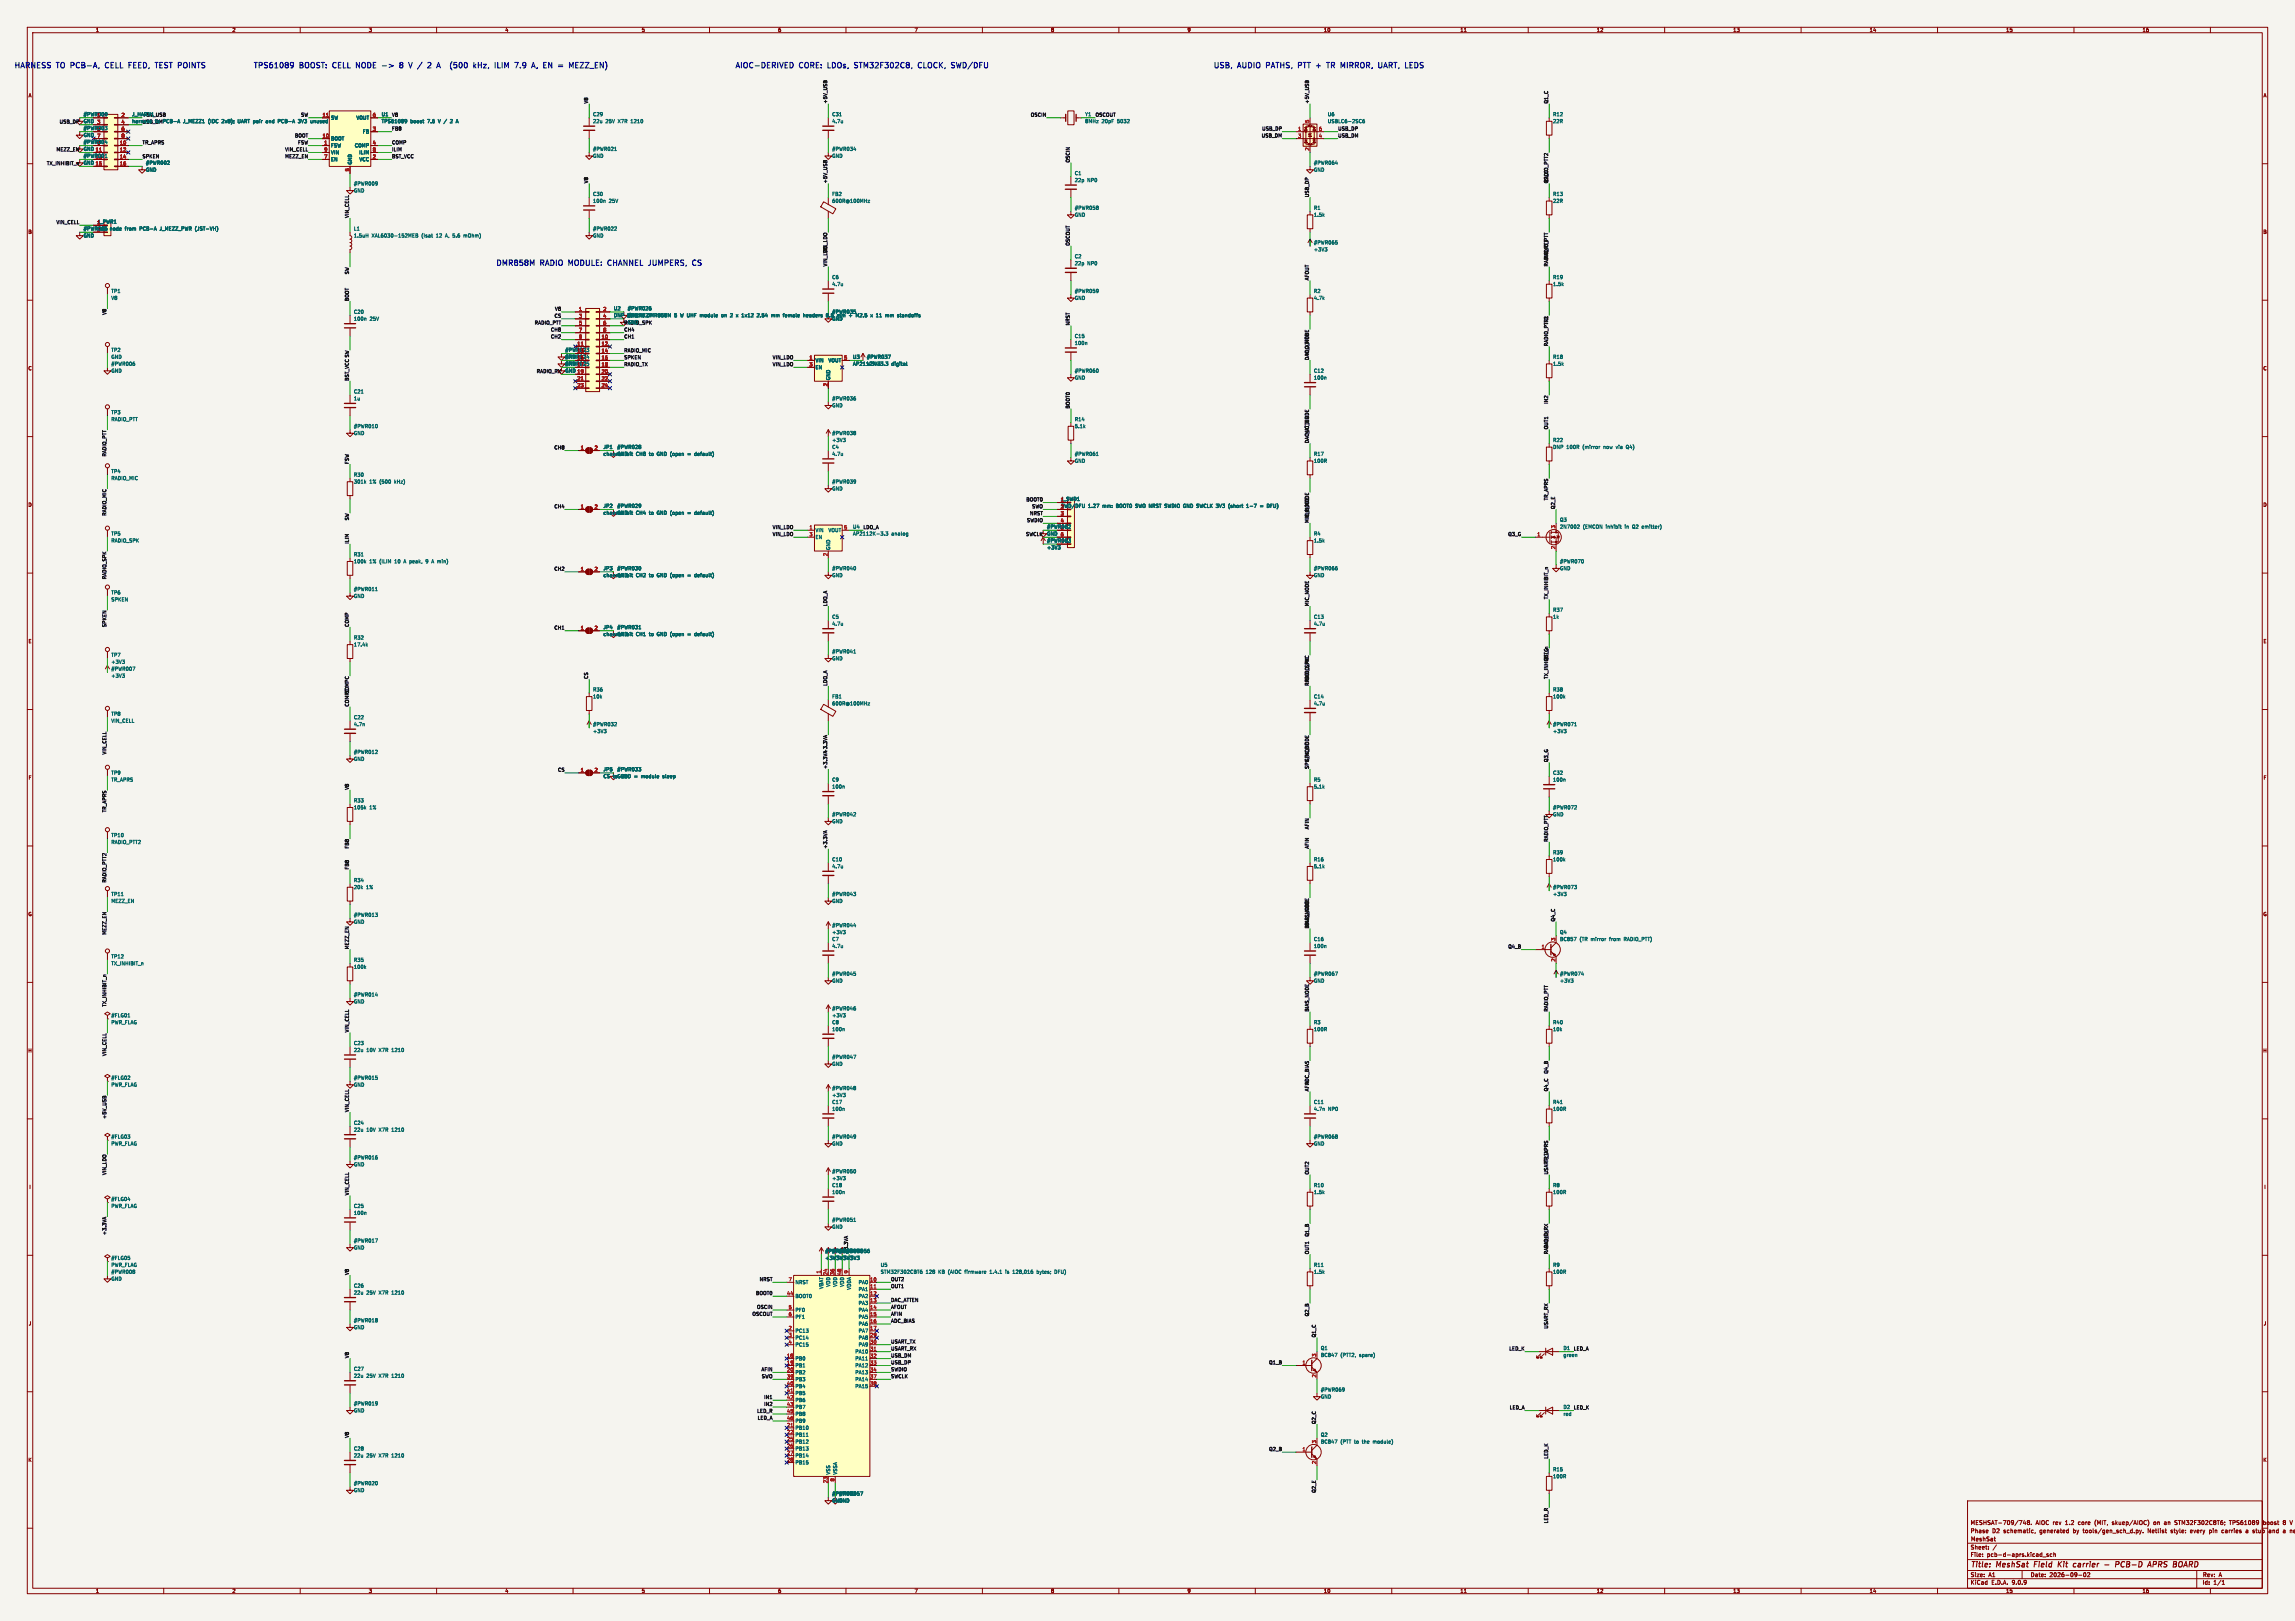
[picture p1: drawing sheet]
<svg xmlns="http://www.w3.org/2000/svg" width="841mm" height="594mm" viewBox="0 0 841 594" stroke-linecap="round" stroke-linejoin="round" font-family="sans-serif">
<defs><g id="words">
<g font-size="2.8" fill="#0000c2">
<text x="5.1" y="25.1">HARNESS</text>
<text x="20.9" y="25.1">TO</text>
<text x="26.9" y="25.1">PCB-A,</text>
<text x="40.3" y="25.1">CELL</text>
<text x="49.7" y="25.1">FEED,</text>
<text x="60.3" y="25.1">TEST</text>
<text x="69.4" y="25.1">POINTS</text>
<text x="92.7" y="25.1">TPS61089</text>
<text x="110" y="25.1">BOOST:</text>
<text x="122.9" y="25.1">CELL</text>
<text x="132.3" y="25.1">NODE</text>
<text x="142.6" y="25.1">-&gt;</text>
<text x="149.9" y="25.1">8</text>
<text x="158.1" y="25.1">/</text>
<text x="166.8" y="25.1">A</text>
<text x="173.1" y="25.1">(500</text>
<text x="182.5" y="25.1">kHz,</text>
<text x="191.1" y="25.1">ILIM</text>
<text x="199.2" y="25.1">7.9</text>
<text x="206.3" y="25.1">A,</text>
<text x="211.3" y="25.1">EN</text>
<text x="217.5" y="25.1">=</text>
<text x="222.3" y="25.1">MEZZ_EN)</text>
<text x="269.2" y="25.1">AIOC-DERIVED</text>
<text x="293.1" y="25.1">CORE:</text>
<text x="304.3" y="25.1">LDOs,</text>
<text x="314.9" y="25.1">STM32F302C8,</text>
<text x="339" y="25.1">CLOCK,</text>
<text x="352" y="25.1">SWD/DFU</text>
<text x="444.5" y="25.1">USB,</text>
<text x="453.8" y="25.1">AUDIO</text>
<text x="465" y="25.1">PATHS,</text>
<text x="477.5" y="25.1">PTT</text>
<text x="484.8" y="25.1">+</text>
<text x="489.6" y="25.1">TR</text>
<text x="495.5" y="25.1">MIRROR,</text>
<text x="510.1" y="25.1">UART,</text>
<text x="520.7" y="25.1">LEDS</text>
<text x="181.6" y="97.5">DMR858M</text>
<text x="198.2" y="97.5">RADIO</text>
<text x="209.3" y="97.5">MODULE:</text>
<text x="224.5" y="97.5">CHANNEL</text>
<text x="240.2" y="97.5">JUMPERS,</text>
<text x="257.1" y="97.5">CS</text>
</g>
<g font-size="2.8" fill="#840000">
<text x="722" y="574.9">Title:</text>
<text x="731.7" y="574.9">MeshSat</text>
<text x="746.3" y="574.9">Field</text>
<text x="755.8" y="574.9">Kit</text>
<text x="762.2" y="574.9">carrier</text>
<text x="774.5" y="574.9">-</text>
<text x="779.3" y="574.9">PCB-D</text>
<text x="792.1" y="574.9">APRS</text>
<text x="802" y="574.9">BOARD</text>
</g>
<g font-size="2.1" fill="#840000">
<text x="722" y="562">Phase</text>
<text x="722" y="559">MESHSAT-709/748.</text>
<text x="730" y="562">D2</text>
<text x="734.2" y="562">schematic,</text>
<text x="745.9" y="559">AIOC rev</text>
<text x="747.6" y="562">generated</text>
<text x="757" y="559">1.2</text>
<text x="760" y="562">by</text>
<text x="761.8" y="559">core</text>
<text x="763.8" y="562">tools/gen_sch_d.py.</text>
<text x="768" y="559">(MIT,</text>
<text x="774.6" y="559">skuep/AIOC)</text>
<text x="787.7" y="562">Netlist</text>
<text x="790" y="559">on</text>
<text x="794" y="559">an</text>
<text x="796.2" y="562">style:</text>
<text x="798" y="559">STM32F302C8T6;</text>
<text x="803.5" y="562">every</text>
<text x="810.6" y="562">pin</text>
<text x="815.4" y="562">carries</text>
<text x="818.2" y="559">TPS61089</text>
<text x="824.4" y="562">a</text>
<text x="827" y="562">stub</text>
<text x="830.7" y="559">boost</text>
<text x="833.1" y="562">and</text>
<text x="838.2" y="559">8</text>
<text x="838.5" y="562">a</text>
<text x="841.1" y="562">n</text>
<text x="722" y="568">Sheet:</text>
<text x="722" y="565.2">MeshSat</text>
<text x="722" y="570.7">File:</text>
<text x="728.1" y="570.7">pcb-d-aprs.kicad_sch</text>
<text x="722" y="580.9">KiCad</text>
<text x="722" y="578.1">Size:</text>
<text x="728.7" y="578.1">A1</text>
<text x="729.7" y="580.9">E.D.A.</text>
<text x="737.3" y="580.9">9.0.9</text>
<text x="744" y="578.1">Date:</text>
<text x="751" y="578.1">2026-09-02</text>
<text x="807" y="578.3">Rev:</text>
<text x="807" y="580.9">Id:</text>
<text x="811.1" y="580.9">1/1</text>
<text x="813.4" y="578.3">A</text>
</g>
<g font-size="1.8" fill="#840000">
<text x="35" y="11.9">1</text>
<text x="85" y="11.9">2</text>
<text x="135" y="11.9">3</text>
<text x="185" y="11.9">4</text>
<text x="235" y="11.9">5</text>
<text x="285" y="11.9">6</text>
<text x="335" y="11.9">7</text>
<text x="385" y="11.9">8</text>
<text x="435" y="11.9">9</text>
<text x="485" y="11.9">10</text>
<text x="535" y="11.9">11</text>
<text x="585" y="11.9">12</text>
<text x="635" y="11.9">13</text>
<text x="685" y="11.9">14</text>
<text x="735" y="11.9">15</text>
<text x="785" y="11.9">16</text>
<text x="10.3" y="35.9">A</text>
<text x="829.3" y="35.9">A</text>
<text x="10.3" y="85.9">B</text>
<text x="829.2" y="85.9">B</text>
<text x="10.3" y="135.9">C</text>
<text x="829.2" y="135.9">C</text>
<text x="10.3" y="185.9">D</text>
<text x="829.2" y="185.9">D</text>
<text x="10.3" y="235.9">E</text>
<text x="829.3" y="235.9">E</text>
<text x="10.3" y="285.9">F</text>
<text x="829.3" y="285.9">F</text>
<text x="10.3" y="335.9">G</text>
<text x="829.2" y="335.9">G</text>
<text x="10.2" y="385.9">H</text>
<text x="829.2" y="385.9">H</text>
<text x="10.6" y="435.9">I</text>
<text x="829.6" y="435.9">I</text>
<text x="10.4" y="485.9">J</text>
<text x="829.4" y="485.9">J</text>
<text x="10.3" y="535.9">K</text>
<text x="829.2" y="535.9">K</text>
<text x="35" y="583.9">1</text>
<text x="85" y="583.9">2</text>
<text x="135" y="583.9">3</text>
<text x="185" y="583.9">4</text>
<text x="235" y="583.9">5</text>
<text x="285" y="583.9">6</text>
<text x="335" y="583.9">7</text>
<text x="385" y="583.9">8</text>
<text x="435" y="583.9">9</text>
<text x="485" y="583.9">10</text>
<text x="535" y="583.9">11</text>
<text x="585" y="583.9">12</text>
<text x="635" y="583.9">13</text>
<text x="685" y="583.9">14</text>
<text x="735" y="583.9">15</text>
<text x="785" y="583.9">16</text>
</g>
<g font-size="1.8" fill="#0f0f0f">
<text x="215.6" y="38.1" transform="rotate(-90 215.6 38.1)">V8</text>
<text x="303.2" y="38.1" transform="rotate(-90 303.2 38.1)">+5V_USB</text>
<text x="479.7" y="38.1" transform="rotate(-90 479.7 38.1)">+5V_USB</text>
<text x="567.3" y="38.1" transform="rotate(-90 567.3 38.1)">Q1_C</text>
<text x="21.7" y="45.4">USB_DP</text>
<text x="52.1" y="42.8">+5V_USB</text>
<text x="110.2" y="42.8">SW</text>
<text x="143.5" y="47.9">FB8</text>
<text x="143.5" y="42.8">V8</text>
<text x="377.6" y="42.8">OSCIN</text>
<text x="401.3" y="42.8">OSCOUT</text>
<text x="462.4" y="47.9">USB_DP</text>
<text x="490.2" y="47.9">USB_DP</text>
<text x="52.1" y="53">TR_APRS</text>
<text x="107.9" y="50.5">BOOT</text>
<text x="109.1" y="53">FSW</text>
<text x="143.5" y="53">COMP</text>
<text x="462.2" y="50.5">USB_DM</text>
<text x="490.2" y="50.5">USB_DM</text>
<text x="20.5" y="55.5">MEZZ_EN</text>
<text x="52.1" y="58.1">SPKEN</text>
<text x="104.4" y="55.5">VIN_CELL</text>
<text x="104.4" y="58.1">MEZZ_EN</text>
<text x="143.5" y="55.5">ILIM</text>
<text x="143.5" y="58.1">BST_VCC</text>
<text x="392.1" y="59.7" transform="rotate(-90 392.1 59.7)">OSCIN</text>
<text x="17" y="60.6">TX_INHIBIT_n</text>
<text x="215.6" y="67.3" transform="rotate(-90 215.6 67.3)">V8</text>
<text x="303.2" y="67.3" transform="rotate(-90 303.2 67.3)">+5V_USB</text>
<text x="567.3" y="67.3" transform="rotate(-90 567.3 67.3)">Q2_C</text>
<text x="567.3" y="67" transform="rotate(-90 567.3 67)">RADIO_PTT2</text>
<text x="479.7" y="72.4" transform="rotate(-90 479.7 72.4)">USB_DP</text>
<text x="20.5" y="82.2">VIN_CELL</text>
<text x="127.9" y="80" transform="rotate(-90 127.9 80)">VIN_CELL</text>
<text x="392.1" y="90.2" transform="rotate(-90 392.1 90.2)">OSCOUT</text>
<text x="127.9" y="100.7" transform="rotate(-90 127.9 100.7)">SW</text>
<text x="303.2" y="97.8" transform="rotate(-90 303.2 97.8)">VIN_LDO</text>
<text x="567.3" y="97.8" transform="rotate(-90 567.3 97.8)">RADIO_PTT</text>
<text x="479.7" y="102.9" transform="rotate(-90 479.7 102.9)">AFOUT</text>
<text x="127.9" y="110.5" transform="rotate(-90 127.9 110.5)">BOOT</text>
<text x="203.2" y="114">V8</text>
<text x="39" y="115.5" transform="rotate(-90 39 115.5)">V8</text>
<text x="195.8" y="119">RADIO_PTT</text>
<text x="203.1" y="116.5">CS</text>
<text x="228.6" y="119">RADIO_SPK</text>
<text x="392.1" y="119.4" transform="rotate(-90 392.1 119.4)">NRST</text>
<text x="567.3" y="118.9" transform="rotate(-90 567.3 118.9)">IN1</text>
<text x="201.7" y="121.6">CH8</text>
<text x="201.7" y="124.1">CH2</text>
<text x="228.6" y="121.6">CH4</text>
<text x="228.6" y="124.1">CH1</text>
<text x="228.6" y="131.7">SPKEN</text>
<text x="228.6" y="129.2">RADIO_MIC</text>
<text x="283" y="131.7">VIN_LDO</text>
<text x="479.7" y="130.2" transform="rotate(-90 479.7 130.2)">MIC_NODE</text>
<text x="567.3" y="127" transform="rotate(-90 567.3 127)">RADIO_PTT2</text>
<text x="196.5" y="136.8">RADIO_RX</text>
<text x="228.6" y="134.3">RADIO_TX</text>
<text x="283" y="134.3">VIN_LDO</text>
<text x="479.7" y="132.1" transform="rotate(-90 479.7 132.1)">DAC_ATTEN</text>
<text x="127.9" y="139.7" transform="rotate(-90 127.9 139.7)">BST_VCC SW</text>
<text x="392.1" y="149.9" transform="rotate(-90 392.1 149.9)">BOOT0</text>
<text x="567.3" y="148.1" transform="rotate(-90 567.3 148.1)">IN2</text>
<text x="479.7" y="159.4" transform="rotate(-90 479.7 159.4)">MIC_NODE</text>
<text x="567.3" y="157.5" transform="rotate(-90 567.3 157.5)">OUT1</text>
<text x="39" y="167.4" transform="rotate(-90 39 167.4)">RADIO_PTT</text>
<text x="203" y="164.8">CH8</text>
<text x="479.7" y="162.6" transform="rotate(-90 479.7 162.6)">DAC_ATTEN</text>
<text x="127.9" y="170.2" transform="rotate(-90 127.9 170.2)">FSW</text>
<text x="376" y="183.8">BOOT0</text>
<text x="567.3" y="183.5" transform="rotate(-90 567.3 183.5)">TR_APRS</text>
<text x="39" y="189.1" transform="rotate(-90 39 189.1)">RADIO_MIC</text>
<text x="127.9" y="190.8" transform="rotate(-90 127.9 190.8)">SW</text>
<text x="203" y="186.3">CH4</text>
<text x="376.2" y="191.4">SWDIO</text>
<text x="377.3" y="188.9">NRST</text>
<text x="378.1" y="186.3">SWO</text>
<text x="479.7" y="189.9" transform="rotate(-90 479.7 189.9)">MIC_NODE</text>
<text x="569.9" y="186.7" transform="rotate(-90 569.9 186.7)">Q2_E</text>
<text x="283" y="196.5">VIN_LDO</text>
<text x="283" y="194">VIN_LDO</text>
<text x="316.2" y="194">LDO_A</text>
<text x="375.8" y="196.5">SWCLK</text>
<text x="552.5" y="196.5">Q3_G</text>
<text x="127.9" y="199.4" transform="rotate(-90 127.9 199.4)">ILIM</text>
<text x="203" y="209.2">CH2</text>
<text x="39" y="212.4" transform="rotate(-90 39 212.4)">RADIO_SPK</text>
<text x="567.3" y="219.7" transform="rotate(-90 567.3 219.7)">TX_INHIBIT_n</text>
<text x="303.2" y="222.2" transform="rotate(-90 303.2 222.2)">LDO_A</text>
<text x="479.7" y="222.2" transform="rotate(-90 479.7 222.2)">MIC_NODE</text>
<text x="39" y="230" transform="rotate(-90 39 230)">SPKEN</text>
<text x="127.9" y="229.9" transform="rotate(-90 127.9 229.9)">COMP</text>
<text x="203" y="230.8">CH1</text>
<text x="567.3" y="242.5" transform="rotate(-90 567.3 242.5)">Q3_G</text>
<text x="215.6" y="248.9" transform="rotate(-90 215.6 248.9)">CS</text>
<text x="303.2" y="251.5" transform="rotate(-90 303.2 251.5)">LDO_A</text>
<text x="479.7" y="251.5" transform="rotate(-90 479.7 251.5)">RADIO_SPK</text>
<text x="479.7" y="250.1" transform="rotate(-90 479.7 250.1)">RADIO_MIC</text>
<text x="567.3" y="248.9" transform="rotate(-90 567.3 248.9)">TX_INHIBIT_n</text>
<text x="127.9" y="254.4" transform="rotate(-90 127.9 254.4)">COMPC</text>
<text x="127.9" y="259.1" transform="rotate(-90 127.9 259.1)">COMPC</text>
<text x="39" y="276.6" transform="rotate(-90 39 276.6)">VIN_CELL</text>
<text x="303.2" y="281.9" transform="rotate(-90 303.2 281.9)">+3.3VA</text>
<text x="479.7" y="279.2" transform="rotate(-90 479.7 279.2)">SPK_NODE</text>
<text x="567.3" y="279.4" transform="rotate(-90 567.3 279.4)">Q3_G</text>
<text x="204.3" y="282.9">CS</text>
<text x="127.9" y="289.6" transform="rotate(-90 127.9 289.6)">V8</text>
<text x="39" y="297.8" transform="rotate(-90 39 297.8)">TR_APRS</text>
<text x="479.7" y="304" transform="rotate(-90 479.7 304)">AFIN</text>
<text x="127.9" y="311.1" transform="rotate(-90 127.9 311.1)">FB8</text>
<text x="303.2" y="311.1" transform="rotate(-90 303.2 311.1)">+3.3VA</text>
<text x="479.7" y="311.1" transform="rotate(-90 479.7 311.1)">AFIN</text>
<text x="567.3" y="308.6" transform="rotate(-90 567.3 308.6)">RADIO_PTT</text>
<text x="39" y="323.6" transform="rotate(-90 39 323.6)">RADIO_PTT2</text>
<text x="127.9" y="318.8" transform="rotate(-90 127.9 318.8)">FB8</text>
<text x="479.7" y="340.4" transform="rotate(-90 479.7 340.4)">BIAS_NODE</text>
<text x="569.9" y="337.8" transform="rotate(-90 569.9 337.8)">Q4_C</text>
<text x="39" y="342.7" transform="rotate(-90 39 342.7)">MEZZ_EN</text>
<text x="127.9" y="348" transform="rotate(-90 127.9 348)">MEZZ_EN</text>
<text x="552.5" y="347.6">Q4_B</text>
<text x="39" y="369" transform="rotate(-90 39 369)">TX_INHIBIT_n</text>
<text x="479.7" y="370.8" transform="rotate(-90 479.7 370.8)">BIAS_NODE</text>
<text x="567.3" y="370.8" transform="rotate(-90 567.3 370.8)">RADIO_PTT</text>
<text x="127.9" y="378.5" transform="rotate(-90 127.9 378.5)">VIN_CELL</text>
<text x="39" y="387.1" transform="rotate(-90 39 387.1)">VIN_CELL</text>
<text x="567.3" y="393.6" transform="rotate(-90 567.3 393.6)">Q4_B</text>
<text x="479.7" y="400" transform="rotate(-90 479.7 400)">AFIN</text>
<text x="479.7" y="397.6" transform="rotate(-90 479.7 397.6)">ADC_BIAS</text>
<text x="567.3" y="400" transform="rotate(-90 567.3 400)">Q4_C</text>
<text x="127.9" y="407.7" transform="rotate(-90 127.9 407.7)">VIN_CELL</text>
<text x="39" y="410.2" transform="rotate(-90 39 410.2)">+5V_USB</text>
<text x="39" y="430.7" transform="rotate(-90 39 430.7)">VIN_LDO</text>
<text x="479.7" y="430.5" transform="rotate(-90 479.7 430.5)">OUT2</text>
<text x="567.3" y="430.5" transform="rotate(-90 567.3 430.5)">USART_TX</text>
<text x="567.3" y="426.1" transform="rotate(-90 567.3 426.1)">TR_APRS</text>
<text x="127.9" y="438.1" transform="rotate(-90 127.9 438.1)">VIN_CELL</text>
<text x="39" y="452.7" transform="rotate(-90 39 452.7)">+3.3VA</text>
<text x="479.7" y="453.3" transform="rotate(-90 479.7 453.3)">Q1_B</text>
<text x="479.7" y="459.7" transform="rotate(-90 479.7 459.7)">OUT1</text>
<text x="567.3" y="459.7" transform="rotate(-90 567.3 459.7)">RADIO_TX</text>
<text x="567.3" y="457.5" transform="rotate(-90 567.3 457.5)">RADIO_RX</text>
<text x="127.9" y="467.4" transform="rotate(-90 127.9 467.4)">V8</text>
<text x="278.2" y="469.6">NRST</text>
<text x="326.4" y="472.1">OUT1</text>
<text x="326.4" y="469.6">OUT2</text>
<text x="276.9" y="474.6">BOOT0</text>
<text x="277.3" y="479.7">OSCIN</text>
<text x="326.4" y="479.7">AFOUT</text>
<text x="326.4" y="477.2">DAC_ATTEN</text>
<text x="275.6" y="482.3">OSCOUT</text>
<text x="326.4" y="484.8">ADC_BIAS</text>
<text x="326.4" y="482.3">AFIN</text>
<text x="479.7" y="482.5" transform="rotate(-90 479.7 482.5)">Q2_B</text>
<text x="482.3" y="490.2" transform="rotate(-90 482.3 490.2)">Q1_C</text>
<text x="567.3" y="487" transform="rotate(-90 567.3 487)">USART_RX</text>
<text x="127.9" y="497.8" transform="rotate(-90 127.9 497.8)">V8</text>
<text x="326.4" y="495">USART_RX</text>
<text x="326.4" y="497.5">USB_DM</text>
<text x="326.4" y="492.4">USART_TX</text>
<text x="552.9" y="495">LED_K</text>
<text x="576.6" y="495">LED_A</text>
<text x="278.9" y="502.6">AFIN</text>
<text x="326.4" y="500">USB_DP</text>
<text x="326.4" y="502.6">SWDIO</text>
<text x="464.9" y="500">Q1_B</text>
<text x="279" y="505.1">SWO</text>
<text x="326.4" y="505.1">SWCLK</text>
<text x="279.9" y="512.7">IN1</text>
<text x="279.9" y="515.3">IN2</text>
<text x="277.3" y="517.8">LED_R</text>
<text x="277.5" y="520.4">LED_A</text>
<text x="482.3" y="522" transform="rotate(-90 482.3 522)">Q2_C</text>
<text x="553.1" y="516.5">LED_A</text>
<text x="576.6" y="516.5">LED_K</text>
<text x="127.9" y="527" transform="rotate(-90 127.9 527)">V8</text>
<text x="464.9" y="531.8">Q2_B</text>
<text x="567.3" y="534.7" transform="rotate(-90 567.3 534.7)">LED_K</text>
<text x="482.3" y="547.1" transform="rotate(-90 482.3 547.1)">Q2_E</text>
<text x="567.3" y="558.3" transform="rotate(-90 567.3 558.3)">LED_R</text>
</g>
<g font-size="1.8" fill="#006464">
<text x="30.5" y="47.9">#PWR003</text>
<text x="30.5" y="42.8">#PWR000</text>
<text x="48.3" y="42.8">J_HARN1</text>
<text x="48.3" y="45.3">harness</text>
<text x="52.1" y="45.4">USB_DM PCB-A</text>
<text x="56.8" y="45.3">to</text>
<text x="59.9" y="45.3">PCB-A</text>
<text x="67.5" y="45.3">J_MEZZ1</text>
<text x="76.8" y="45.3">(IDC</text>
<text x="82" y="45.3">2x8);</text>
<text x="88.1" y="45.3">UART pair</text>
<text x="98.8" y="45.3">and</text>
<text x="103.4" y="45.3">PCB-A</text>
<text x="111" y="45.3">3V3</text>
<text x="115.7" y="45.3">unused</text>
<text x="121.2" y="44">SW</text>
<text x="130.5" y="44">VOUT</text>
<text x="139.7" y="42.8">U1</text>
<text x="139.7" y="45.3">TPS61089</text>
<text x="150.4" y="45.3">boost</text>
<text x="156.7" y="45.3">7.6</text>
<text x="160.9" y="45.3">V //</text>
<text x="160.9" y="45.3">V</text>
<text x="165.7" y="45.3">2</text>
<text x="168.1" y="45.3">A</text>
<text x="217.2" y="42.8">C29</text>
<text x="217.2" y="45.3">22u</text>
<text x="221.9" y="45.3">25V</text>
<text x="226.6" y="45.3">X7R</text>
<text x="231.5" y="45.3">1210</text>
<text x="304.8" y="42.8">C31</text>
<text x="304.8" y="45.3">4.7u</text>
<text x="397.5" y="42.8">Y1</text>
<text x="397.5" y="45.3">8MHz</text>
<text x="403.7" y="45.3">20pF</text>
<text x="409.5" y="45.3">5032</text>
<text x="486.4" y="45.3">USBLC6-2SC6</text>
<text x="486.4" y="42.8">U6</text>
<text x="569" y="42.8">R12</text>
<text x="569" y="45.3">22R</text>
<text x="30.5" y="50.4">GND 7</text>
<text x="30.5" y="52.9">#PWR004</text>
<text x="35.5" y="48">5</text>
<text x="35.5" y="53.1">9</text>
<text x="121.2" y="51.7">BOOT</text>
<text x="132.8" y="49.1">FB</text>
<text x="30.5" y="55.5">GND 11</text>
<text x="30.5" y="58">#PWR001</text>
<text x="34.9" y="58.2">13</text>
<text x="121.2" y="54.2">FSW</text>
<text x="121.2" y="56.7">VIN</text>
<text x="121.2" y="59.3">EN</text>
<text x="129.9" y="54.2">COMP</text>
<text x="131.5" y="56.7">ILIM</text>
<text x="131.6" y="59.3">VCC</text>
<text x="217.2" y="55.5">#PWR021</text>
<text x="217.2" y="58">GND</text>
<text x="304.8" y="55.5">#PWR034</text>
<text x="304.8" y="58">GND</text>
<text x="30.5" y="60.6">GND 15</text>
<text x="53.3" y="60.6">#PWR002</text>
<text x="53.3" y="63.1">GND</text>
<text x="129.1" y="60.5" transform="rotate(-90 129.1 60.5)">GND</text>
<text x="393.7" y="64.4">C1</text>
<text x="481.3" y="60.6">#PWR064</text>
<text x="481.3" y="63.1">GND</text>
<text x="129.5" y="68.2">#PWR009</text>
<text x="129.5" y="70.7">GND</text>
<text x="217.2" y="72">C30</text>
<text x="304.8" y="72">FB2</text>
<text x="393.7" y="66.9">22p</text>
<text x="398.4" y="66.9">NP0</text>
<text x="569" y="72">R13</text>
<text x="217.2" y="74.5">100n</text>
<text x="223.1" y="74.5">25V</text>
<text x="304.8" y="74.5">600R@100MHz</text>
<text x="393.7" y="77.1">#PWR058</text>
<text x="481.3" y="77.1">R1</text>
<text x="569" y="74.5">22R</text>
<text x="35.6" y="82.1">J_PWR1</text>
<text x="393.7" y="79.6">GND</text>
<text x="481.3" y="79.6">1.5k</text>
<text x="30.5" y="84.7">#PWR005</text>
<text x="30.5" y="87.2">GND</text>
<text x="35.5" y="84.8">2</text>
<text x="35.6" y="84.7">cell</text>
<text x="40.2" y="84.7">node</text>
<text x="46" y="84.7">from</text>
<text x="51.5" y="84.7">PCB-A</text>
<text x="59.1" y="84.7">J_MEZZ_PWR</text>
<text x="72.2" y="84.7">(JST-VH)</text>
<text x="129.5" y="87.2">1.5uH</text>
<text x="129.5" y="84.7">L1</text>
<text x="136.2" y="87.2">XAL6030-152MEB</text>
<text x="154.6" y="87.2">(Isat</text>
<text x="160.2" y="87.2">12</text>
<text x="163.7" y="87.2">A, 5.6</text>
<text x="170.8" y="87.2">mOhm)</text>
<text x="217.2" y="84.7">#PWR022</text>
<text x="217.2" y="87.2">GND</text>
<text x="481.3" y="89.8">#PWR065</text>
<text x="393.7" y="94.8">C2</text>
<text x="481.3" y="92.3">+3V3</text>
<text x="393.7" y="97.4">22p</text>
<text x="398.4" y="97.4">NP0</text>
<text x="40.6" y="107.5">TP1</text>
<text x="304.8" y="102.5">C6</text>
<text x="304.8" y="105">4.7u</text>
<text x="393.7" y="107.5">#PWR059</text>
<text x="481.3" y="107.5">R2</text>
<text x="569" y="105">1.5k</text>
<text x="569" y="102.5">R19</text>
<text x="40.6" y="110.1">V8</text>
<text x="224.8" y="113.9">U2</text>
<text x="229.9" y="113.9">#PWR026</text>
<text x="393.7" y="110.1">GND</text>
<text x="481.3" y="110.1">4.7k</text>
<text x="129.5" y="117.7">100n</text>
<text x="129.5" y="115.2">C20</text>
<text x="135.5" y="117.7">25V</text>
<text x="224.8" y="116.4">DNP</text>
<text x="229.8" y="116.4">bench:</text>
<text x="229.9" y="116.4">#PWR027DMR858M</text>
<text x="229.9" y="119">GND</text>
<text x="229.9" y="116.4">GND</text>
<text x="247.5" y="116.4">5</text>
<text x="249.9" y="116.4">W UHF</text>
<text x="257.4" y="116.4">module</text>
<text x="265.5" y="116.4">on</text>
<text x="268.9" y="116.4">2</text>
<text x="271.3" y="116.4">x</text>
<text x="273.5" y="116.4">1x12</text>
<text x="279.3" y="116.4">2.54</text>
<text x="284.8" y="116.4">mm</text>
<text x="289.3" y="116.4">female</text>
<text x="296.9" y="116.4">headers</text>
<text x="304.8" y="115.2">#PWR035</text>
<text x="304.8" y="117.7">GND</text>
<text x="305.5" y="116.4">8.5</text>
<text x="309.7" y="116.4">mm</text>
<text x="314.2" y="116.4">+</text>
<text x="317" y="116.4">M2.5</text>
<text x="322.6" y="116.4">x</text>
<text x="324.8" y="116.4">11</text>
<text x="328.4" y="116.4">mm</text>
<text x="333" y="116.4">standoffs</text>
<text x="393.7" y="124.1">C15</text>
<text x="40.6" y="129.1">TP2</text>
<text x="40.6" y="131.7">GND</text>
<text x="207" y="131.7">#PWR024</text>
<text x="207" y="129.1">#PWR023</text>
<text x="312.4" y="131.7">U3</text>
<text x="317.5" y="131.7">#PWR037</text>
<text x="393.7" y="126.6">100n</text>
<text x="569" y="131.7">R18</text>
<text x="40.6" y="134.2">#PWR006</text>
<text x="40.6" y="136.8">GND</text>
<text x="207" y="134.2">#PWR025</text>
<text x="298.7" y="132.9">VIN</text>
<text x="298.7" y="135.5">EN</text>
<text x="303.4" y="132.9">VOUT</text>
<text x="312.4" y="134.2">AP2112K-3.3</text>
<text x="317.5" y="134.2">+3V3</text>
<text x="326.7" y="134.2">digital</text>
<text x="393.7" y="136.8">#PWR060</text>
<text x="481.3" y="136.8">C12</text>
<text x="569" y="134.2">1.5k</text>
<text x="304.4" y="139.4" transform="rotate(-90 304.4 139.4)">GND</text>
<text x="393.7" y="139.3">GND</text>
<text x="481.3" y="139.3">100n</text>
<text x="129.5" y="146.9">1u</text>
<text x="129.5" y="144.4">C21</text>
<text x="304.8" y="146.9">#PWR036</text>
<text x="304.8" y="149.5">GND</text>
<text x="40.6" y="152">TP3</text>
<text x="40.6" y="154.5">RADIO_PTT</text>
<text x="393.7" y="154.5">R14</text>
<text x="129.5" y="157.1">#PWR010</text>
<text x="129.5" y="159.6">GND</text>
<text x="304.8" y="159.6">#PWR038</text>
<text x="393.7" y="157.1">5.1k</text>
<text x="221" y="164.7">JP1</text>
<text x="221" y="167.2">channel</text>
<text x="226.1" y="164.7">#PWR028</text>
<text x="226.1" y="167.2">GNDbit</text>
<text x="233.2" y="167.2">CH8</text>
<text x="238.2" y="167.2">to</text>
<text x="241.3" y="167.2">GND (open</text>
<text x="255.6" y="167.2">default)</text>
<text x="304.8" y="164.7">C4</text>
<text x="304.8" y="162.2">+3V3</text>
<text x="304.8" y="167.2">4.7u</text>
<text x="393.7" y="167.2">#PWR061</text>
<text x="481.3" y="167.2">R17</text>
<text x="569" y="162.2">R22</text>
<text x="569" y="164.7">DNP</text>
<text x="574" y="164.7">100R</text>
<text x="580.1" y="164.7">(mirror</text>
<text x="587.9" y="164.7">now</text>
<text x="592.7" y="164.7">via</text>
<text x="596.6" y="164.7">Q4)</text>
<text x="40.6" y="173.6">TP4</text>
<text x="393.7" y="169.8">GND</text>
<text x="481.3" y="169.8">100R</text>
<text x="40.6" y="176.1">RADIO_MIC</text>
<text x="129.5" y="177.4">301k</text>
<text x="129.5" y="174.9">R30</text>
<text x="135.4" y="177.4">1%</text>
<text x="139.2" y="177.4">(500</text>
<text x="144.9" y="177.4">kHz)</text>
<text x="304.8" y="177.4">#PWR039</text>
<text x="304.8" y="179.9">GND</text>
<text x="388.6" y="183.7">J_SWD1</text>
<text x="221" y="186.3">JP2</text>
<text x="221" y="188.8">channel</text>
<text x="226.1" y="186.3">#PWR029</text>
<text x="226.1" y="188.8">GNDbit</text>
<text x="233.2" y="188.8">CH4</text>
<text x="238.2" y="188.8">to</text>
<text x="241.3" y="188.8">GND (open</text>
<text x="255.6" y="188.8">default)</text>
<text x="388.6" y="186.3">SWD/DFU</text>
<text x="398.8" y="186.3">1.27</text>
<text x="404.2" y="186.3">mm:</text>
<text x="409.3" y="186.3">BOOT0</text>
<text x="416.6" y="186.3">SWO NRST SWDIO GND SWCLK 3V3</text>
<text x="451.9" y="186.3">(short</text>
<text x="458.7" y="186.3">1-7</text>
<text x="463.9" y="186.3">=</text>
<text x="466.6" y="186.3">DFU)</text>
<text x="571.5" y="191.4">Q3</text>
<text x="40.6" y="196.4">TP5</text>
<text x="298.7" y="195.2">VIN</text>
<text x="298.7" y="197.7">EN</text>
<text x="303.4" y="195.2">VOUT</text>
<text x="312.4" y="193.9">U4</text>
<text x="312.4" y="196.4">AP2112K-3.3</text>
<text x="326.7" y="196.4">analog</text>
<text x="383.5" y="193.9">#PWR062</text>
<text x="383.5" y="196.4">GND 6</text>
<text x="388.5" y="194.1">5</text>
<text x="481.3" y="196.4">R4</text>
<text x="571.5" y="193.9">2N7002</text>
<text x="580.1" y="193.9">(EMCON</text>
<text x="588.6" y="193.9">inhibit</text>
<text x="595.8" y="193.9">in</text>
<text x="598.7" y="193.9">Q2</text>
<text x="602.4" y="193.9">emitter)</text>
<text x="40.6" y="199">RADIO_SPK</text>
<text x="304.4" y="201.7" transform="rotate(-90 304.4 201.7)">GND</text>
<text x="383.5" y="199">#PWR063</text>
<text x="383.5" y="201.5">+3V3</text>
<text x="388.5" y="199.1">7</text>
<text x="481.3" y="199">1.5k</text>
<text x="129.5" y="206.6">100k</text>
<text x="129.5" y="204.1">R31</text>
<text x="135.4" y="206.6">1%</text>
<text x="139.2" y="206.6">(ILIM</text>
<text x="144.9" y="206.6">10</text>
<text x="148.5" y="206.6">A peak,</text>
<text x="157" y="206.6">9</text>
<text x="159.3" y="206.6">A min)</text>
<text x="221" y="209.1">JP3</text>
<text x="226.1" y="209.1">#PWR030</text>
<text x="304.8" y="209.1">#PWR040</text>
<text x="481.3" y="209.1">#PWR066</text>
<text x="571.5" y="206.6">#PWR070</text>
<text x="571.5" y="209.1">GND</text>
<text x="221" y="211.7">channel</text>
<text x="226.1" y="211.7">GNDbit</text>
<text x="233.2" y="211.7">CH2</text>
<text x="238.2" y="211.7">to</text>
<text x="241.3" y="211.7">GND (open</text>
<text x="255.6" y="211.7">default)</text>
<text x="304.8" y="211.7">GND</text>
<text x="481.3" y="211.7">GND</text>
<text x="40.6" y="218">TP6</text>
<text x="40.6" y="220.6">SPKEN</text>
<text x="129.5" y="216.8">#PWR011</text>
<text x="129.5" y="219.3">GND</text>
<text x="304.8" y="226.9">C5</text>
<text x="481.3" y="226.9">C13</text>
<text x="569" y="224.4">R37</text>
<text x="569" y="226.9">1k</text>
<text x="221" y="230.7">JP4</text>
<text x="221" y="233.3">channel</text>
<text x="226.1" y="230.7">#PWR031</text>
<text x="226.1" y="233.3">GNDbit</text>
<text x="233.2" y="233.3">CH1</text>
<text x="238.2" y="233.3">to</text>
<text x="241.3" y="233.3">GND (open</text>
<text x="255.6" y="233.3">default)</text>
<text x="304.8" y="229.5">4.7u</text>
<text x="481.3" y="229.5">4.7u</text>
<text x="129.5" y="234.5">R32</text>
<text x="129.5" y="237.1">17.4k</text>
<text x="304.8" y="239.6">#PWR041</text>
<text x="40.6" y="246">#PWR007</text>
<text x="40.6" y="240.9">TP7</text>
<text x="40.6" y="243.4">+3V3</text>
<text x="304.8" y="242.2">GND</text>
<text x="40.6" y="248.5">+3V3</text>
<text x="217.2" y="256.1">10k</text>
<text x="217.2" y="253.6">R36</text>
<text x="304.8" y="256.1">FB1</text>
<text x="481.3" y="256.1">C14</text>
<text x="569" y="253.6">R38</text>
<text x="569" y="256.1">100k</text>
<text x="40.6" y="262.5">TP8</text>
<text x="129.5" y="263.8">C22</text>
<text x="304.8" y="258.7">600R@100MHz</text>
<text x="481.3" y="258.7">4.7u</text>
<text x="40.6" y="265">VIN_CELL</text>
<text x="129.5" y="266.3">4.7n</text>
<text x="217.2" y="266.3">#PWR032</text>
<text x="217.2" y="268.8">+3V3</text>
<text x="569" y="266.3">#PWR071</text>
<text x="569" y="268.8">+3V3</text>
<text x="129.5" y="276.5">#PWR012</text>
<text x="129.5" y="279">GND</text>
<text x="40.6" y="284.1">TP9</text>
<text x="40.6" y="286.6">TR_APRS</text>
<text x="221" y="282.8">JP5</text>
<text x="221" y="285.3">CS toGND</text>
<text x="226.1" y="282.8">#PWR033</text>
<text x="227.7" y="285.3">GND =</text>
<text x="235.5" y="285.3">module</text>
<text x="243.5" y="285.3">sleep</text>
<text x="304.8" y="286.6">C9</text>
<text x="481.3" y="286.6">R5</text>
<text x="569" y="286.6">100n</text>
<text x="569" y="284.1">C32</text>
<text x="304.8" y="289.2">100n</text>
<text x="481.3" y="289.2">5.1k</text>
<text x="129.5" y="296.8">105k</text>
<text x="129.5" y="294.2">R33</text>
<text x="135.4" y="296.8">1%</text>
<text x="304.8" y="299.3">#PWR042</text>
<text x="569" y="296.8">#PWR072</text>
<text x="569" y="299.3">GND</text>
<text x="304.8" y="301.9">GND</text>
<text x="40.6" y="306.9">TP10</text>
<text x="40.6" y="309.5">RADIO_PTT2</text>
<text x="304.8" y="315.8">C10</text>
<text x="481.3" y="315.8">R16</text>
<text x="569" y="313.3">R39</text>
<text x="569" y="315.8">100k</text>
<text x="129.5" y="323.4">R34</text>
<text x="304.8" y="318.4">4.7u</text>
<text x="481.3" y="318.4">5.1k</text>
<text x="40.6" y="328.5">TP11</text>
<text x="129.5" y="326">20k</text>
<text x="134.2" y="326">1%</text>
<text x="304.8" y="328.5">#PWR043</text>
<text x="569" y="326">#PWR073</text>
<text x="569" y="328.5">+3V3</text>
<text x="40.6" y="331.1">MEZZ_EN</text>
<text x="304.8" y="331.1">GND</text>
<text x="129.5" y="336.1">#PWR013</text>
<text x="129.5" y="338.7">GND</text>
<text x="304.8" y="340">#PWR044</text>
<text x="304.8" y="345">C7</text>
<text x="304.8" y="342.5">+3V3</text>
<text x="304.8" y="347.6">4.7u</text>
<text x="481.3" y="347.6">100n</text>
<text x="481.3" y="345">C16</text>
<text x="571.5" y="345">BC857</text>
<text x="571.5" y="342.5">Q4</text>
<text x="578.8" y="345">(TR</text>
<text x="583.1" y="345">mirror</text>
<text x="590.1" y="345">from</text>
<text x="595.6" y="345">RADIO_PTT)</text>
<text x="40.6" y="353.9">TX_INHIBIT_n</text>
<text x="40.6" y="351.4">TP12</text>
<text x="129.5" y="352.7">R35</text>
<text x="129.5" y="355.2">100k</text>
<text x="304.8" y="357.7">#PWR045</text>
<text x="481.3" y="357.7">#PWR067</text>
<text x="571.5" y="357.7">#PWR074</text>
<text x="129.5" y="365.4">#PWR014</text>
<text x="304.8" y="360.3">GND</text>
<text x="481.3" y="360.3">GND</text>
<text x="571.5" y="360.3">+3V3</text>
<text x="129.5" y="367.9">GND</text>
<text x="304.8" y="370.4">#PWR046</text>
<text x="40.6" y="373">#FLG01</text>
<text x="40.6" y="375.5">PWR_FLAG</text>
<text x="304.8" y="375.5">C8</text>
<text x="304.8" y="373">+3V3</text>
<text x="481.3" y="375.5">R3</text>
<text x="569" y="375.5">R40</text>
<text x="129.5" y="383.1">C23</text>
<text x="304.8" y="378.1">100n</text>
<text x="481.3" y="378.1">100R</text>
<text x="569" y="378.1">10k</text>
<text x="129.5" y="385.7">22u</text>
<text x="134.3" y="385.7">10V</text>
<text x="139" y="385.7">X7R</text>
<text x="143.8" y="385.7">1210</text>
<text x="304.8" y="388.2">#PWR047</text>
<text x="40.6" y="395.8">#FLG02</text>
<text x="129.5" y="395.8">#PWR015</text>
<text x="304.8" y="390.8">GND</text>
<text x="40.6" y="398.4">PWR_FLAG</text>
<text x="129.5" y="398.4">GND</text>
<text x="304.8" y="399.6">#PWR048</text>
<text x="304.8" y="407.3">100n</text>
<text x="304.8" y="402.2">+3V3</text>
<text x="304.8" y="404.7">C17</text>
<text x="481.3" y="404.7">C11</text>
<text x="481.3" y="407.3">4.7n</text>
<text x="486.7" y="407.3">NP0</text>
<text x="569" y="407.3">100R</text>
<text x="569" y="404.7">R41</text>
<text x="129.5" y="412.3">C24</text>
<text x="40.6" y="417.4">#FLG03</text>
<text x="40.6" y="420">PWR_FLAG</text>
<text x="129.5" y="414.9">22u</text>
<text x="134.3" y="414.9">10V</text>
<text x="139" y="414.9">X7R</text>
<text x="143.8" y="414.9">1210</text>
<text x="304.8" y="417.4">#PWR049</text>
<text x="304.8" y="420">GND</text>
<text x="481.3" y="417.4">#PWR068</text>
<text x="481.3" y="420">GND</text>
<text x="129.5" y="425">#PWR016</text>
<text x="129.5" y="427.6">GND</text>
<text x="304.8" y="430.1">#PWR050</text>
<text x="304.8" y="437.7">100n</text>
<text x="304.8" y="432.7">+3V3</text>
<text x="304.8" y="435.2">C18</text>
<text x="481.3" y="437.7">1.5k</text>
<text x="481.3" y="435.2">R10</text>
<text x="569" y="435.2">R8</text>
<text x="569" y="437.7">100R</text>
<text x="40.6" y="440.3">#FLG04</text>
<text x="40.6" y="442.8">PWR_FLAG</text>
<text x="129.5" y="442.8">C25</text>
<text x="129.5" y="445.4">100n</text>
<text x="304.8" y="447.9">#PWR051</text>
<text x="129.5" y="455.5">#PWR017</text>
<text x="304.8" y="450.4">GND</text>
<text x="40.6" y="461.9">#FLG05</text>
<text x="129.5" y="458.1">GND</text>
<text x="302.3" y="459.3">#PWR052#PWR056</text>
<text x="302.3" y="461.9">+3V3</text>
<text x="304.8" y="459.3">#PWR054</text>
<text x="304.8" y="461.9">+3V3</text>
<text x="307.3" y="459.3">#PWR055</text>
<text x="307.3" y="461.9">+3V3</text>
<text x="309.9" y="461.9">+3V3</text>
<text x="310.8" y="459.7" transform="rotate(-90 310.8 459.7)">+3.3VA</text>
<text x="40.6" y="464.4">PWR_FLAG</text>
<text x="40.6" y="467">#PWR008</text>
<text x="322.6" y="467">STM32F302CBT6</text>
<text x="322.6" y="464.4">U5</text>
<text x="339.2" y="467">128</text>
<text x="344" y="467">KB</text>
<text x="347.8" y="467">(AIOC</text>
<text x="354.1" y="467">firmware</text>
<text x="363.4" y="467">1.4.1</text>
<text x="369.4" y="467">is</text>
<text x="372.2" y="467">128,016</text>
<text x="381.2" y="467">bytes;</text>
<text x="388" y="467">DFU)</text>
<text x="481.3" y="467">1.5k</text>
<text x="481.3" y="464.4">R11</text>
<text x="569" y="464.4">R9</text>
<text x="569" y="467">100R</text>
<text x="40.6" y="469.5">GND</text>
<text x="129.5" y="472">C26</text>
<text x="291.3" y="470.8">NRST</text>
<text x="301.9" y="472.5" transform="rotate(-90 301.9 472.5)">VBAT</text>
<text x="304.4" y="471.7" transform="rotate(-90 304.4 471.7)">VDD</text>
<text x="306.9" y="471.7" transform="rotate(-90 306.9 471.7)">VDD</text>
<text x="309.5" y="471.7" transform="rotate(-90 309.5 471.7)">VDD</text>
<text x="312" y="472.8" transform="rotate(-90 312 472.8)">VDDA</text>
<text x="314.5" y="470.8">PA0</text>
<text x="314.5" y="473.3">PA1</text>
<text x="129.5" y="474.6">22u</text>
<text x="134.3" y="474.6">25V</text>
<text x="139" y="474.6">X7R</text>
<text x="143.8" y="474.6">1210</text>
<text x="291.3" y="475.8">BOOT0</text>
<text x="314.5" y="475.8">PA2</text>
<text x="314.5" y="478.4">PA3</text>
<text x="129.5" y="484.7">#PWR018</text>
<text x="291.3" y="480.9">PF0</text>
<text x="291.3" y="483.5">PF1</text>
<text x="314.5" y="480.9">PA4</text>
<text x="314.5" y="483.5">PA5</text>
<text x="129.5" y="487.3">GND</text>
<text x="291.3" y="488.5">PC13</text>
<text x="291.3" y="491.1">PC14</text>
<text x="314.5" y="486">PA6</text>
<text x="314.5" y="488.5">PA7</text>
<text x="314.5" y="491.1">PA8</text>
<text x="291.3" y="493.6">PC15</text>
<text x="313.3" y="496.2">PA10</text>
<text x="314.5" y="493.6">PA9</text>
<text x="483.9" y="497.4">BC847</text>
<text x="483.9" y="494.9">Q1</text>
<text x="491.2" y="497.4">(PTT2,</text>
<text x="498.3" y="497.4">spare)</text>
<text x="572.8" y="494.9">D1</text>
<text x="572.8" y="497.4">green</text>
<text x="129.5" y="502.5">C27</text>
<text x="291.3" y="498.7">PB0</text>
<text x="291.3" y="501.2">PB1</text>
<text x="291.3" y="503.8">PB2</text>
<text x="313.3" y="498.7">PA11</text>
<text x="313.3" y="501.2">PA12</text>
<text x="313.3" y="503.8">PA13</text>
<text x="129.5" y="505.1">22u</text>
<text x="134.3" y="505.1">25V</text>
<text x="139" y="505.1">X7R</text>
<text x="143.8" y="505.1">1210</text>
<text x="291.3" y="506.3">PB3</text>
<text x="291.3" y="508.9">PB4</text>
<text x="313.3" y="506.3">PA14</text>
<text x="313.3" y="508.9">PA15</text>
<text x="129.5" y="515.2">#PWR019</text>
<text x="291.3" y="511.4">PB5</text>
<text x="291.3" y="513.9">PB6</text>
<text x="483.9" y="510.1">#PWR069</text>
<text x="483.9" y="512.7">GND</text>
<text x="129.5" y="517.8">GND</text>
<text x="291.3" y="516.5">PB7</text>
<text x="291.3" y="519">PB8</text>
<text x="291.3" y="521.6">PB9</text>
<text x="572.8" y="516.5">D2</text>
<text x="572.8" y="519">red</text>
<text x="291.3" y="524.1">PB10</text>
<text x="291.3" y="526.6">PB11</text>
<text x="483.9" y="526.6">Q2</text>
<text x="129.5" y="531.7">C28</text>
<text x="291.3" y="529.2">PB12</text>
<text x="291.3" y="531.7">PB13</text>
<text x="483.9" y="529.2">BC847</text>
<text x="491.2" y="529.2">(PTT</text>
<text x="496.4" y="529.2">to</text>
<text x="499.5" y="529.2">the</text>
<text x="503.6" y="529.2">module)</text>
<text x="129.5" y="534.3">22u</text>
<text x="134.3" y="534.3">25V</text>
<text x="139" y="534.3">X7R</text>
<text x="143.8" y="534.3">1210</text>
<text x="291.3" y="534.3">PB14</text>
<text x="291.3" y="536.8">PB15</text>
<text x="569" y="539.3">R15</text>
<text x="129.5" y="544.4">#PWR020</text>
<text x="304.4" y="540.5" transform="rotate(-90 304.4 540.5)">VSS</text>
<text x="306.9" y="540.5" transform="rotate(-90 306.9 540.5)">VSSA</text>
<text x="569" y="541.9">100R</text>
<text x="129.5" y="547">GND</text>
<text x="304.8" y="548.2">#PWR053</text>
<text x="304.8" y="550.8">GND</text>
<text x="307.3" y="548.2">#PWR057</text>
<text x="307.3" y="550.8">GND</text>
</g>
<g font-size="1.8" fill="#a90000">
<text x="30.5" y="45.3">GND 3</text>
<text x="35.5" y="42.9">1</text>
<text x="44.4" y="42.9">2</text>
<text x="44.4" y="45.5">4</text>
<text x="118.1" y="42.9">11</text>
<text x="136.5" y="42.9">6</text>
<text x="479.8" y="45.2" transform="rotate(-90 479.8 45.2)">5</text>
<text x="43.8" y="53.1">10</text>
<text x="44.4" y="48">6</text>
<text x="44.4" y="50.5">8</text>
<text x="118.1" y="50.5">10</text>
<text x="118.7" y="53.1">1</text>
<text x="136.5" y="48">3</text>
<text x="136.5" y="53.1">4</text>
<text x="475.5" y="48">1</text>
<text x="475.5" y="50.5">3</text>
<text x="483.2" y="48">6</text>
<text x="483.2" y="50.5">4</text>
<text x="43.8" y="55.6">12</text>
<text x="43.8" y="58.2">14</text>
<text x="118.7" y="55.6">9</text>
<text x="118.7" y="58.2">7</text>
<text x="136.5" y="55.6">8</text>
<text x="136.5" y="58.2">2</text>
<text x="479.8" y="55.3" transform="rotate(-90 479.8 55.3)">2</text>
<text x="43.8" y="60.7">16</text>
<text x="128" y="62.9" transform="rotate(-90 128 62.9)">5</text>
<text x="35.5" y="82.3">1</text>
<text x="212" y="114">1</text>
<text x="212" y="116.6">3</text>
<text x="212" y="119.1">5</text>
<text x="220.9" y="114">2</text>
<text x="220.9" y="116.6">4</text>
<text x="220.9" y="119.1">6</text>
<text x="212" y="121.7">7</text>
<text x="212" y="124.2">9</text>
<text x="220.3" y="124.2">10</text>
<text x="220.9" y="121.7">8</text>
<text x="207" y="131.7">GND 15</text>
<text x="211.4" y="126.7">11</text>
<text x="211.4" y="129.3">13</text>
<text x="220.3" y="126.7">12</text>
<text x="220.3" y="129.3">14</text>
<text x="220.3" y="131.8">16</text>
<text x="296.5" y="131.8">1</text>
<text x="309.2" y="131.8">5</text>
<text x="207" y="136.8">GND 19</text>
<text x="207" y="134.2">GND 17</text>
<text x="220.3" y="134.4">18</text>
<text x="220.3" y="136.9">20</text>
<text x="296.5" y="134.4">3</text>
<text x="211.4" y="139.4">21</text>
<text x="211.4" y="142">23</text>
<text x="220.3" y="139.4">22</text>
<text x="220.3" y="142">24</text>
<text x="303.3" y="141.7" transform="rotate(-90 303.3 141.7)">2</text>
<text x="212.7" y="164.8">1</text>
<text x="217.7" y="164.8">2</text>
<text x="388.5" y="183.9">1</text>
<text x="212.7" y="186.4">1</text>
<text x="217.7" y="186.4">2</text>
<text x="388.5" y="186.4">2</text>
<text x="388.5" y="189">3</text>
<text x="388.5" y="191.5">4</text>
<text x="296.5" y="194.1">1</text>
<text x="296.5" y="196.6">3</text>
<text x="309.2" y="194.1">5</text>
<text x="563.2" y="196.6">1</text>
<text x="570" y="193.7" transform="rotate(-90 570 193.7)">3</text>
<text x="303.3" y="203.9" transform="rotate(-90 303.3 203.9)">2</text>
<text x="570" y="201.4" transform="rotate(-90 570 201.4)">2</text>
<text x="212.7" y="209.3">1</text>
<text x="217.7" y="209.3">2</text>
<text x="212.7" y="230.9">1</text>
<text x="217.7" y="230.9">2</text>
<text x="212.7" y="283">1</text>
<text x="217.7" y="283">2</text>
<text x="564.8" y="347.7">1</text>
<text x="570" y="344.9" transform="rotate(-90 570 344.9)">3</text>
<text x="570" y="352.5" transform="rotate(-90 570 352.5)">2</text>
<text x="300.7" y="466.8" transform="rotate(-90 300.7 466.8)">1</text>
<text x="303.3" y="467.4" transform="rotate(-90 303.3 467.4)">24</text>
<text x="305.8" y="467.4" transform="rotate(-90 305.8 467.4)">36</text>
<text x="308.4" y="467.4" transform="rotate(-90 308.4 467.4)">48</text>
<text x="310.9" y="466.8" transform="rotate(-90 310.9 466.8)">9</text>
<text x="288.9" y="469.6">7</text>
<text x="318.7" y="469.6">10</text>
<text x="318.7" y="472.2">11</text>
<text x="288.2" y="474.7">44</text>
<text x="288.9" y="479.8">5</text>
<text x="318.7" y="474.7">12</text>
<text x="318.7" y="477.3">13</text>
<text x="318.7" y="479.8">14</text>
<text x="288.9" y="482.3">6</text>
<text x="318.7" y="482.3">15</text>
<text x="318.7" y="484.9">16</text>
<text x="288.9" y="487.4">2</text>
<text x="288.9" y="490">3</text>
<text x="318.7" y="487.4">17</text>
<text x="318.7" y="490">29</text>
<text x="288.2" y="497.6">18</text>
<text x="288.9" y="492.5">4</text>
<text x="318.7" y="492.5">30</text>
<text x="318.7" y="495">31</text>
<text x="318.7" y="497.6">32</text>
<text x="482.3" y="497.3" transform="rotate(-90 482.3 497.3)">3</text>
<text x="288.2" y="500.1">19</text>
<text x="288.2" y="502.7">20</text>
<text x="318.7" y="500.1">33</text>
<text x="318.7" y="502.7">34</text>
<text x="477.1" y="500.1">1</text>
<text x="288.2" y="505.2">39</text>
<text x="288.2" y="507.7">40</text>
<text x="318.7" y="505.2">37</text>
<text x="318.7" y="507.7">38</text>
<text x="482.3" y="504.9" transform="rotate(-90 482.3 504.9)">2</text>
<text x="288.2" y="510.3">41</text>
<text x="288.2" y="512.8">42</text>
<text x="288.2" y="515.4">43</text>
<text x="288.2" y="517.9">45</text>
<text x="288.2" y="520.4">46</text>
<text x="288.2" y="523">21</text>
<text x="288.2" y="525.5">22</text>
<text x="288.2" y="528.1">25</text>
<text x="288.2" y="530.6">26</text>
<text x="288.2" y="533.1">27</text>
<text x="477.1" y="531.9">1</text>
<text x="482.3" y="529" transform="rotate(-90 482.3 529)">3</text>
<text x="288.2" y="535.7">28</text>
<text x="482.3" y="536.6" transform="rotate(-90 482.3 536.6)">2</text>
<text x="303.3" y="543.6" transform="rotate(-90 303.3 543.6)">23</text>
<text x="305.8" y="543" transform="rotate(-90 305.8 543)">8</text>
</g>
</g></defs>
<path d="M0 0h841v594h-841z" fill="#f5f4ef" stroke="#f5f4ef" stroke-width=".37"/>
<g fill="none" stroke="#840000" stroke-width=".37">
<path d="M10 10h821v574h-821zM12 12h817v570h-817zM60 10v2M110 10v2M160 10v2M210 10v2M260 10v2M310 10v2M360 10v2M410 10v2M460 10v2M510 10v2"/>
<path d="M536.6 11.6h.7M560 10v2M610 10v2M660 10v2M710 10v2M760 10v2M810 10v2M10 60h2M829 60h2M10 110h2M829 110h2M10 160h2"/>
<path d="M829 160h2M10 210h2M829 210h2M10 260h2M566.7 255.3h2v5h-2zM567.7 254v1.3M829 260h2M567.7 264.2l-.8 1.2M567.7 264.2l.8 1.2M567.7 260.3v1.3M567.7 264.2v2.5M10 310h2"/>
<path d="M303.5 316.2v2.8M829 310h2M303.5 328.9v1.3h1.3l-1.3 1.3-1.2-1.3h1.2M303.5 321.1v2.7M303.5 337.8v2.6M303.5 337.8l-.7 1.3M303.5 337.8l.8 1.3M10 360h2M303.5 358.1v1.3h1.3l-1.3 1.3-1.2-1.3h1.2M303.5 345.4v2.8M303.5 350.3v2.8M829 360h2"/>
<path d="M303.5 368.3v2.5M303.5 375.9v2.8M303.5 368.3l-.7 1.3M303.5 368.3l.8 1.3M303.5 380.7v2.8M10 410h2M829 410h2M10 460h2M301 457.2l-.8 1.3M301 457.2l.8 1.3M301 457.2v2.5M303.5 448.3v1.3h1.3l-1.3 1.2-1.2-1.2h1.2"/>
<path d="M303.5 457.2l-.7 1.3M303.5 457.2l.8 1.3M303.5 457.2v2.5M306.1 457.2l-.8 1.3M306.1 457.2l.7 1.3M306.1 457.2v2.5M308.6 457.2l-.8 1.3M308.6 457.2l.8 1.3M308.6 457.2v2.5M829 460h2M566.7 466.1h2v5.1h-2zM567.7 464.8v1.3"/>
<path d="M567.7 471.2v1.2M10 510h2M829 510h2M10 560h2M721 550h108v32h-108zM741.8 557.1l-.3 1.1h.9M742.2 557.7v1M743.2 557.8l-.3-.3 .3-.3 .5 .3-.2 .3M743.2 557.8l-.3 .3 .3 .6 .5-.3-.2-.6M743.2 557.8h.3M744.3 558.6l.1 .1M744.3 558.6h.1"/>
<path d="M787.1 557a1.76 1.76 0 0 1 0 2.2M789.3 557.8v.7M793.6 557.7l-.4 .1M793.7 558.1l-.6 .2 .1 .3 .5 .1M797 558.6l.5 .1M797.6 557.2l-.6 .3 .5 .5M816.9 557.2h.8M817.3 557.2v1.5M829.5 557.2v1.4l.4 .1 .3-.3M829.5 557.8l.4-.1 .3 .3M836.7 557.7l.1 .1M836.8 557.8h.2"/>
<path d="M837 557.8h.2M837 557.8l-.3 .3 .1 .5 .4 .1 .3-.3M837.2 557.8l.3 .3M837.4 557.8h-.2M837.5 557.7l-.1 .1M837.5 557.5l-.5-.3-.3 .5M837.5 557.5v.2M840.1 557.2l-.5 1.5M721 578.5h108M721 575.5h108M721 571.5h108M721 565.5h108"/>
<path d="M726.5 570.2h.1M726.5 570.2v.1M726.5 569.5v.1M728.7 567.5v.2M728.7 566.8v.1M731.6 566.1l-1.3 1.9M741 575.5v3M744.7 560.7l.4 .1M745.1 561.6l-.4 .1M745.8 561.6l-.1 .3M748.6 570.5h1.1M750 569.7l.7 .4-.2 .3-.5-.1"/>
<path d="M750 569.6v.1M750.6 569.5l-.6 .1M752 569.5l-.5-.1-.3 .3 .2 .6h.6M752.6 569.5h.6v.9M752.6 568.9v1.5M757.5 560.7l.5 .1M758 561.6l-.5 .1M758 560.2v1.5M761.7 577.2h1.2M763.7 576.4l.2-.1a.73 .73 0 0 1 .5 .8 .73 .73 0 0 1-.7 .6l-.2-.5zM765 576.4l.5-.1 .3 .4-.9 1.1h.9M782.8 560.8l.4-.1 .3 .3-.1 .6h-.6"/>
<path d="M784 560.7l.4 1M784.4 561.7l-.4 .5M784.7 560.7l-.3 1M785.3 561.5v.2M795.5 561.6l.2 .1M795.5 561l.1 .1M795.5 560.9v.1M795.6 560.8l-.1 .1M803.2 560.7l-.5 .2v.7l.5 .1M803.4 561l-.7 .2M805 575.5v6.5M809.7 561.6l.4 .1"/>
<path d="M809.7 560.7v1.5M810.1 560.7l-.4 .1M814.3 579.5l.4-.4v1.5M814.7 560.7l-.5 .3v.5l.5 .2M823.1 560.8l.6 .1M823.7 561l-.7 .3 .2 .4 .5-.1M831.5 561.6h.7M831.5 560.8h.6l.1 .9M832.2 561l-.7 .2M837.2 560.7l.2 1M837.4 561.6l-.5 .1M837.4 561l-.5 .1"/>
<path d="M840.6 560.8v.8M841 561.1l-.5 .1M60 582v2M110 582v2M160 582v2M210 582v2M260 582v2M310 582v2M360 582v2M410 582v2M460 582v2M510 582v2"/>
<path d="M536.6 583.6h.7M560 582v2M610 582v2M660 582v2M710 582v2M760 582v2M810 582v2M814.3 580.6h.9"/>
</g>
<g fill="none" stroke="#840000" stroke-width=".4">
<path d="M745.6 572.2l-.2 2M754.4 572.2l-.3 2M754.6 573.1l.7 1.1M755.5 572.2l-1.2 1.2M760.6 572.9l.2 .1M761.6 573.5l-.1 .6M771.3 573.4h1.5M776.4 573.1v-.8l-1-.1-.2 2M778.6 572.4a.96 .96 0 0 0-1.4 .6 .96 .96 0 0 0 .8 1.2l.4-.2M789.2 572.2h.7l.4 .4-.3 .6-1 .1M791 573.3h.8M791.2 572.2l-.3 2"/>
<path d="M800.1 574.2l1-2 .4 2M800.4 573.6h1"/>
</g>
<g fill="none" stroke="#006464" stroke-width=".37">
<path d="M573.1 255.4l.4 .4M573.5 255l-.5 .5M573.1 267.3h.8l-.4 .5M573.7 267.8l.2 .2-.2 .5M577 266h.7M577.2 264.9l.2-.2v1.3M308.8 317.2v.9M308.8 318h-.1M312.8 327h.8l-.5 .5M312.8 339.2h.8M313.3 327.5l.3 .2-.3 .5M313.4 338.8v.9"/>
<path d="M308.8 346.4v.9M308.8 347.2h-.1M309 340.9h.7l-.4 .5M309.5 341.4l.1 .1M309.6 341.5h.1M309.7 341.5l-.2 .7M312.9 356.2h.6M313.3 356.7l.3 .2-.3 .5M309 371.4h.7l-.4 .5M309.2 376.9l.2 .9M309.5 371.9l.2 .7M309.6 372.6l-.1 .1"/>
<path d="M309.7 372.6h-.1M313.2 368.9h.2M313.3 369.4l.3 .2-.3 .5M312.8 447.6h.8M313.1 446.5l.1-.2v1.3M318.3 457.8h.2M318.4 458.3l.2 .2-.2 .5M314 460.3h.8l-.4 .5M314.6 460.8l.2 .2-.2 .6"/>
</g>
<path d="M301.5 319.3h4.1M301.5 320.8h4.1M301.5 348.5h4.1M301.5 350h4.1M301.5 379h4.1M301.5 380.5h4.1" fill="none" stroke="#840000" stroke-width=".51"/>
<path d="M391.2 182.9h2.5v17.8h-2.5z" fill="#ffffc2"/>
<g fill="none" stroke="#840000" stroke-width=".37">
<path d="M566.7 44.4h2v5.1h-2zM567.7 43.2v1.2M567.7 49.5v1.3M39.4 105.4v2.5M39.4 134.6v1.3h1.2l-1.2 1.3-1.3-1.3h1.3M39.4 127v2.5M480.1 137.2v2.8M39.4 149.9v2.5M128.3 157.5v1.2h1.2l-1.2 1.3-1.3-1.3h1.3M480.1 142v2.8M39.4 171.4v2.6M127.3 176.5h2v5.1h-2z"/>
<path d="M128.3 175.3v1.2M566.7 163.8h2v5.1h-2zM567.7 162.6v1.2M567.7 168.9v1.3M39.4 194.3v2.5M128.3 181.6v1.3M387.3 184.1h3.9M387.3 186.7h3.9M387.3 189.2h3.9M387.3 191.8h3.9M387.3 194.3h3.9M387.3 196.8h3.9"/>
<path d="M387.3 199.4h3.9M391.2 182.9h2.5v17.8h-2.5zM391.2 189.1h1.2v.3h-1.2zM391.2 191.6h1.2v.3h-1.2zM391.2 194.2h1.2v.2h-1.2zM391.2 196.7h1.2v.3h-1.2zM391.2 199.3h1.2v.2h-1.2zM127.3 205.7h2v5.1h-2zM128.3 217.2v1.2h1.2l-1.2 1.3-1.3-1.3h1.3M128.3 204.5v1.2M128.3 210.8v1.3M570.2 207v1.3h1.3l-1.3 1.2-1.2-1.2h1.2"/>
<path d="M127.3 236.2h2v5.1h-2zM128.3 234.9v1.3M566.7 226.1h2v5h-2zM567.7 224.8v1.3M567.7 231.1v1.3M128.3 241.3v1.3M480.1 256.5v2.8M480.1 261.4v2.8M479 288.3h2.1v5.1h-2.1zM480.1 287v1.3M480.1 293.4v1.2M39.4 326.4v2.5"/>
<path d="M567.7 323.8v2.6M567.7 323.8l-.8 1.3M567.7 323.8l.8 1.3M480.1 345.4v2.8M480.1 350.3v2.8M562.6 348h5.7M568.3 348.6l1.9 1.9v2.6M570.2 355.6l-.7 1.3M570.2 355.6l.8 1.3M570.2 342.9v2.5l-1.9 1.9M570.2 355.6v2.5M566.7 377.2h2v5.1h-2z"/>
<path d="M567.7 375.9v1.3M39.4 395l1-.7-1-.6-1 .6 1 .7v1.2M39.4 396.2h.1M303.5 388.6v1.3h1.3l-1.3 1.3-1.2-1.3h1.2M303.5 397.5l-.7 1.3M303.5 397.5l.8 1.3M303.5 397.5v2.5M567.7 382.3v1.2M39.4 416.6l1-.7-1-.6-1 .6 1 .7v1.2M39.4 417.8h.1M303.5 417.8v1.3h1.3l-1.3 1.3-1.2-1.3h1.2M303.5 405.1v2.8"/>
<path d="M303.5 410v2.7M480.1 417.8v1.3h1.2l-1.2 1.3-1.3-1.3h1.3M480.1 405.1v2.8M480.1 410v2.7M566.7 406.4h2v5.1h-2zM567.7 405.1v1.3M567.7 411.5v1.2M128.3 425.4v1.3h1.2l-1.2 1.3-1.3-1.3h1.3M303.5 428v2.5M303.5 435.6v2.8M303.5 428l-.7 1.3M303.5 428l.8 1.3"/>
<path d="M479 436.9h2.1v5.1h-2.1zM480.1 435.6v1.3M566.7 436.9h2v5.1h-2zM567.7 435.6v1.3M303.5 440.4v2.8M480.1 442v1.2M567.7 442v1.2M39.4 461l1-.6-1-.7-1 .7 1 .6v1.3M39.4 462.3h.1M39.4 467.4v1.2h1.2l-1.2 1.3-1.3-1.3h1.3M563.9 495.3h7.6M564.6 496.1l-1.5 1.5h.8h-.8v-.8"/>
<path d="M565.9 496.1l-1.5 1.5h.7h-.7v-.8M566.4 495.3l2.6-1.3v2.6zM566.4 494v2.6M128.3 515.6v1.3h1.2l-1.2 1.3-1.3-1.3h1.3M563.9 516.9h7.6M564.6 517.7l-1.5 1.5h.8h-.8v-.8M565.9 517.7l-1.5 1.5h.7h-.7v-.8M566.4 516.9l2.6-1.3v2.6zM566.4 515.6v2.6M128.3 532.1v2.8M128.3 537v2.7"/>
<circle cx="39.4" cy="104.6" r=".76"/>
<circle cx="39.4" cy="126.2" r=".76"/>
<circle cx="39.4" cy="149.1" r=".76"/>
<circle cx="39.4" cy="170.7" r=".76"/>
<circle cx="39.4" cy="193.5" r=".76"/>
<circle cx="39.4" cy="325.6" r=".76"/>
<circle cx="569" cy="348" r="2.82"/>
</g>
<g fill="none" stroke="#006464" stroke-width=".37">
<path d="M49 132.7h.3M49.2 133.1l.2 .3-.2 .5M485.7 138.2l.2 .8M138.1 155.6v1.1M133.7 176.6l.4 .5M134.1 176.3l-.5 .4M585.9 163.6v.8M586.3 163.6l-.4 .2M596.1 163.2v1.1M397.4 184.7l-.1 1.2M451 185.9l.4 .1M451.4 185.2l-.4 .1 .4 .3"/>
<path d="M456.8 186h.8M456.9 185l.3-.3v1.3M458.1 185.5h1M461.8 185.3h1M461.8 185.7h1M465.1 185l-.7-.3v1.3M465.7 185.3h.4M466.3 184.7h-.6v1.3M132.4 203.8h.7M133.7 205.8l.4 .5M134.1 205.5l-.5 .5M137.6 216.5h.7"/>
<path d="M137.8 215.4l.1-.2v1.3M156.2 206.3h.2M156.6 205l-.5 .3v.4l.5 .1M158.1 206.3l.5-1.3 .4 1.3M158.3 206h.6M580.1 205.1v1.2M134.3 236.3l.4 .5M134.7 236l-.5 .4M485.3 257.5v.8M44.4 328.2h.8M573.1 327h.8l-.4 .5M573.7 327.5l.2 .2-.2 .5"/>
<path d="M576.9 324.4h.8l-.4 .5M577.5 324.9l.2 .3-.2 .5M485.7 346.4l.2 .9M575.7 358.7h.7l-.4 .5M576.2 359.2l.2 .2-.2 .6M576.8 343.5h.8l-.5 1.2M579.5 357h.8M580.1 356.6v.8M588.5 343.9l-.3 .1M46.8 395.5h.8M47.5 394.4v.4M312.8 386.7h.8l-.5 1.2"/>
<path d="M313.3 398.1l.3 .2-.3 1.1M309 400.6h.7l-.4 .5M309.2 406.1l.2 .9M309.5 401.1l.2 .7M309.6 401.8l-.1 .1M309.7 401.8h-.1M313.3 415.9l.3 .2-.2 .9M313.6 416.4l-.3 .3M484.2 404.4h.7M485.3 406.2v.8M489.8 415.9l.3 .2-.3 1M571.8 404.4h.7"/>
<path d="M137.9 423.5h.3M138.1 424l.2 .2-.2 .6M309 431.1h.7l-.4 .5M309.2 436.6l.2 .9M309.5 431.6l.1 .1M309.6 431.7h.1M309.7 431.7l-.2 .7M313.4 428.6v.1M313.4 428.7v1M313.4 429.7v.1M47.5 460.9v.6M49.2 465.4l.2 .2"/>
<path d="M49.4 465.6v.1M49.4 465.7l-.2 1M577.8 496.4v.7M138.1 513.7l.2 .2-.2 .9M138.3 514.2l-.2 .2"/>
</g>
<g fill="none" stroke="#840000" stroke-width=".51">
<path d="M478 140.2h4.1M478 141.7h4.1M478 259.6h4.1M478 261.1h4.1M478 348.5h4.1M478 350h4.1M568.3 346.1v3.8M301.5 408.2h4.1M301.5 409.7h4.1M478 408.2h4.1M478 409.7h4.1M301.5 438.7h4.1"/>
<path d="M301.5 440.2h4.1M126.2 535.2h4.1M126.2 536.7h4.1"/>
</g>
<path d="M569 349.2l1 .6-.5 .5z" fill="#840000" stroke="#840000" stroke-width=".37"/>
<path d="M290.8 467.4h28v73.6h-28z" fill="#ffffc2"/>
<g fill="none" stroke="#840000" stroke-width=".37">
<path d="M29.2 48.3v1.2h1.3l-1.3 1.3-1.3-1.3h1.3M215.9 55.9v1.2h1.3l-1.3 1.3-1.3-1.3h1.3M215.9 43.2v2.8M215.9 48v2.8M303.5 55.9v1.2h1.3l-1.3 1.3-1.2-1.3h1.2M303.5 43.2v2.8M303.5 48v2.8M388.6 43.2h1.9M391.3 40.6h2.3v5.1h-2.3zM394.3 43.2h1.9M52.1 61v1.2h1.2l-1.2 1.3-1.3-1.3h1.3M301.8 73.9l4.5 2.6-1.1 1.9-4.4-2.6z"/>
<path d="M303.5 72.4v2.5M303.5 77.4v2.6M392.4 77.5v1.2h1.3l-1.3 1.3-1.2-1.3h1.2M392.4 64.8v2.8M392.4 69.6v2.8M480.1 61v1.2h1.2l-1.2 1.3-1.3-1.3h1.3M215.9 85.1v1.3h1.3l-1.3 1.2-1.3-1.2h1.3M480.1 87.6v2.6M480.1 87.6l-.8 1.3M480.1 87.6l.7 1.3M228.6 116.8v1.3h1.3l-1.3 1.3-1.3-1.3h1.3M479 109.2h2.1v5.1h-2.1z"/>
<path d="M480.1 107.9v1.3M480.1 114.3v1.3M205.7 134.6v1.3h1.3l-1.3 1.3-1.2-1.3h1.2M205.7 132.1v1.2h1.3l-1.3 1.3-1.2-1.3h1.2M392.4 137.2v1.2h1.3l-1.3 1.3-1.2-1.3h1.2M392.4 124.5v2.8M392.4 129.3v2.8M212.1 186.7h2.5M214.9 186l.7-.3v2l-.9-.7zM216.2 185.7l.7 .3 .3 .7-.3 .7-.7 .3zM217.2 186.7h2.5M562.6 196.8h5.3"/>
<path d="M567.9 194.9v3.9M568.5 195.1h2.5v3.5h-2.5M568.5 196.8h1.7v5.1M568.5 194.6v1M568.5 196.3v1.1M568.5 198.1v1M570.2 191.8v3.3M570.5 196.3l1 .3M571 196.5l.4 .6h-.8zM39.4 215.9v2.5M303.5 209.5v1.3h1.3l-1.3 1.3-1.2-1.3h1.2M480.1 209.5v1.3h1.2l-1.2 1.3-1.3-1.3h1.3"/>
<path d="M39.4 238.8v2.5M303.5 227.3v2.8M303.5 232.2v2.7M480.1 227.3v2.8M480.1 232.2v2.7M39.4 243.8v2.6M39.4 243.8l-.8 1.3M39.4 243.8l.7 1.3M214.9 255.3h2v5h-2zM215.9 254v1.3M303.5 240v1.3h1.3l-1.3 1.3-1.2-1.3h1.2M39.4 260.3v2.6"/>
<path d="M128.3 276.9v1.2h1.2l-1.2 1.3-1.3-1.3h1.3M128.3 264.2v2.8M128.3 269v2.8M215.9 260.3v1.3M215.9 264.2v2.5M215.9 264.2l-.8 1.2M215.9 264.2l.8 1.2M39.4 281.9v2.6M127.3 295.9h2v5.1h-2zM128.3 294.6v1.3M212.1 283.2h2.5M214.9 282.5l.7-.3v2l-.9-.6z"/>
<path d="M216.2 282.2l.7 .3 .3 .7-.3 .7-.7 .3zM217.2 283.2h2.5M224.8 283.2v1.3h1.3l-1.3 1.2-1.3-1.2h1.3M39.4 304.8v2.5M128.3 301v1.3M127.3 325.1h2v5.1h-2zM128.3 336.5v1.3h1.2l-1.2 1.3-1.3-1.3h1.3M128.3 323.8v1.3M128.3 330.2v1.3M39.4 349.2v2.6M127.3 354.3h2v5.1h-2zM128.3 353.1v1.2"/>
<path d="M128.3 359.4v1.3M39.4 372.1l1-.6-1-.7-1 .7 1 .6v1.3M39.4 373.4h.1M128.3 365.8v1.2h1.2l-1.2 1.3-1.3-1.3h1.3M128.3 396.2v1.3h1.2l-1.2 1.3-1.3-1.3h1.3M128.3 383.5v2.8M128.3 388.4v2.8M128.3 412.7v2.8M128.3 417.6v2.8M39.4 439.4l1-.6-1-.7-1 .7 1 .6v1.3M39.4 440.7h.1M128.3 455.9v1.3h1.2l-1.2 1.3-1.3-1.3h1.3"/>
<path d="M128.3 443.2v2.8M128.3 448.1v2.7M128.3 472.4v2.8M128.3 477.3v2.8M288.3 469.9h2.5M288.3 475h2.5M290.8 467.4h28v73.6h-28zM301 464.8v2.6M303.5 464.8v2.6M306.1 464.8v2.6M308.6 464.8v2.6M311.1 464.8v2.6"/>
<path d="M318.8 469.9h2.5M318.8 475h2.5M318.8 472.4h2.5M318.8 477.5h2.5M479 466.1h2.1v5.1h-2.1zM480.1 464.8v1.3M480.1 471.2v1.2M128.3 485.1v1.3h1.2l-1.2 1.3-1.3-1.3h1.3M288.3 480.1h2.5M288.3 482.6h2.5M288.3 487.7h2.5M288.3 490.2h2.5"/>
<path d="M288.3 492.8h2.5M288.3 497.8h2.5M318.8 480.1h2.5M318.8 482.6h2.5M318.8 487.7h2.5M318.8 490.2h2.5M318.8 492.8h2.5M318.8 497.8h2.5M318.8 485.1h2.5M318.8 495.3h2.5M482.6 495.3v2.5l-1.9 1.9M128.3 502.9v2.8"/>
<path d="M128.3 507.7v2.8M288.3 500.4h2.5M288.3 502.9h2.5M288.3 505.5h2.5M288.3 508h2.5M288.3 510.5h2.5M288.3 513.1h2.5M288.3 515.6h2.5M288.3 518.2h2.5M318.8 500.4h2.5M318.8 502.9h2.5M318.8 505.5h2.5"/>
<path d="M318.8 508h2.5M475 500.4h5.7M480.7 501l1.9 1.9v2.6M482.6 510.5v1.3h1.3l-1.3 1.3-1.3-1.3h1.3M288.3 520.7h2.5M288.3 523.2h2.5M288.3 525.8h2.5M288.3 528.3h2.5M288.3 530.9h2.5M288.3 533.4h2.5M288.3 535.9h2.5M475 532.1h5.7"/>
<path d="M480.7 532.8l1.9 1.9v2.5M482.6 527v2.6l-1.9 1.9M567.7 539.7v1.3M128.3 544.8v1.3h1.2l-1.2 1.3-1.3-1.3h1.3M303.5 548.6v1.3h1.3l-1.3 1.3-1.2-1.3h1.2M303.5 541v2.6M306.1 548.6v1.3h1.2l-1.2 1.3-1.3-1.3h1.3M306.1 541v2.6M566.7 541h2v5.1h-2zM567.7 546.1v1.3"/>
<circle cx="569.3" cy="196.8" r="2.79"/>
<circle cx="39.4" cy="215.1" r=".76"/>
<circle cx="39.4" cy="238" r=".76"/>
<circle cx="39.4" cy="259.6" r=".76"/>
<circle cx="39.4" cy="281.2" r=".76"/>
<circle cx="39.4" cy="304" r=".76"/>
<circle cx="39.4" cy="348.5" r=".76"/>
<circle cx="481.3" cy="500.4" r="2.82"/>
<circle cx="481.3" cy="532.1" r="2.82"/>
</g>
<path d="M320.3 472h.7M320.3 494.9h.7M289.8 510.1h.7M289.8 522.8h.7" fill="none" stroke="#a90000" stroke-width=".37"/>
<g fill="none" stroke="#006464" stroke-width=".37">
<path d="M38.5 46.3h.7l-.4 .5M39 46.8l.2 .2-.2 .6M61.9 59l.1 .1M62 59.1h.1M62 59.1v.4l-.7 .8h.8M225.2 55.2h.7M225.4 54.1l.2-.2v1.3M307.6 42.5h.8M308.8 44.2v.8M308.8 44.9l-.1 .1M312.8 54.8h.8M313.4 54.3v.9"/>
<path d="M489.4 59.8h.7M490 59.4v.9M318 73.4h.7l-.7 .8h.7M402.2 75.5l.3 .3-.2 .3M402.3 76.7l-.1 .1M402.3 76.1l.1 .1M402.4 76.2v.5M402.4 76.7h-.1M225.7 83.1l.2 .6-.8 .7h.8M485.5 90.7h.8l-.4 .5M486 91.2l.2 .1M486.2 91.3v.1"/>
<path d="M486.2 91.4l-.2 .6M489.4 88.2h.6M489.8 88.7l.3 .2-.3 .6M215 131h.8M215.1 132.7h.6M215.5 133.1l.3 .3-.3 .5M215.6 130.5v.9M398.1 125.5l.2 .8M402.3 135.3v1.1M252.1 187.9h.9M252.1 188.2h.9M255.1 187.8l-.6 .1 .2 .6h.4"/>
<path d="M578.2 192.3l.4 .1 .1 .3-.7 .9h.7M593.7 192.8h.5M593.9 192.3v1.1l.3 .2M601.9 192.8v.8M602.3 193.1l-.6 .1M313.4 207.6v.1M313.4 207.7v1M313.4 208.7v.1M489.7 207.6h.3M489.8 208.1l.3 .2-.3 .6M308.8 228.3v.9M308.8 229.1h-.1"/>
<path d="M312.8 239.3h.8M313.1 238.3l.1-.2v1.2M485.3 228.3v.9M485.3 229.1h.1M44.8 247h.8l-.4 .4M44.8 241.9h.8l-.4 .5M45.3 247.4l.3 .3-.3 .5M45.3 242.4l.3 .2-.3 .5M48.6 244.4h.9l-.6 1.3M133.5 265.2v.8M138.1 274.9l.1 .5-.7 .8h.8M221.3 267.3h.8l-.4 .5"/>
<path d="M221.9 267.8l.2 .2-.2 .5M225.7 264.7l.2 .6-.8 .7h.8M133.7 296l.4 .5M134.1 295.6l-.5 .5M234 281.2h.8l-.4 .5M234.6 281.7l.2 .3-.2 .5M242.9 285l.1 .1M243 284.2v.4M137.5 334.6h.8l-.4 .5M138.1 335.1l.2 .2-.2 .6M133.7 354.4l.4 .5M134.1 354.1l-.5 .4"/>
<path d="M46.9 372.7h.7M137.6 364.6h.8M138.2 364.2v.9M137.6 394.3h.6M138.1 394.8l.2 .2-.2 .5M46.9 439.6h.7M133.9 444.2l.2 .9M137.5 454h.9l-.6 1.2M337.3 465.9l.6 .2-.1 .5h-.5M337.4 465.5h.1M337.8 465.4l-.4 .1M362.7 466.7h.8"/>
<path d="M363 465.6l-.3 .2M368.5 465.5h.1M368.6 465.5h.1M368.6 465.8v.9M371.1 466.7h.8M371.1 465.8l.4-.4v1.3M380 465.9l.6 .2-.1 .5h-.5M380 465.4v1.3M386.6 465.4a.64 .64 0 0 1 .7 .6 .64 .64 0 0 1-.7 .7zM484.2 464.1h.7M138.1 483.2l.2 .2-.2 1M317.2 498.4h.7"/>
<path d="M489.1 495.9h.9l-.6 1.2M492.4 508.6l.2 .7M492.6 509.2l-.2 .2M492.6 509.3l-.2 .4M492.6 509.1v.1M295.4 526.4h.8M489.1 527.6h.9l-.6 1.3M138.1 542.9v1.2M315.3 546.7h.9l-.6 1.2"/>
</g>
<g fill="none" stroke="#840000" stroke-width=".51">
<path d="M213.9 46.2h4M213.9 47.8h4M301.5 46.2h4.1M301.5 47.8h4.1M390.5 41.9v2.5M394.3 41.9v2.5M390.4 67.8h4.1M390.4 69.3h4.1M390.4 127.5h4.1M390.4 129h4.1M301.5 230.4h4.1M301.5 231.9h4.1"/>
<path d="M478 230.4h4.1M478 231.9h4.1M126.2 267.2h4.1M126.2 268.7h4.1M126.2 386.6h4.1M126.2 388.1h4.1M126.2 415.8h4.1M126.2 417.3h4.1M126.2 446.3h4.1M126.2 447.8h4.1M126.2 475.5h4.1M126.2 477h4.1"/>
<path d="M480.7 498.5v3.8M126.2 506h4.1M126.2 507.5h4.1M480.7 530.2v3.8"/>
</g>
<g fill="#840000" stroke="#840000" stroke-width=".37">
<path d="M481.3 502.2l.5-.6 .5 1.1z"/>
<path d="M481.3 533.9l.5-.5 .5 1z"/>
<path d="M214.9 282.5l.7-.3v2l-.9-.6z"/>
<path d="M216.2 282.2l.7 .3 .3 .7-.3 .7-.7 .3z"/>
<path d="M214.9 186l.7-.3v2l-.9-.7z"/>
<path d="M216.2 185.7l.7 .3 .3 .7-.3 .7-.7 .3z"/>
<path d="M568.7 196.8l1-.3v.7z"/>
<circle cx="570.2" cy="195.1" r=".25"/>
<circle cx="570.2" cy="198.6" r=".25"/>
</g>
<path d="M477.5 45.5h5.1v8.1h-5.1z" fill="#ffffc2"/>
<g fill="#840000" stroke="#840000" stroke-width=".37">
<path d="M214.9 208.8l.7-.3v2.1l-.9-.7z"/>
<path d="M216.2 208.5l.7 .3 .3 .7-.3 .8-.7 .3z"/>
<path d="M214.9 230.4l.7-.3v2.1l-.9-.7z"/>
<path d="M216.2 230.1l.7 .3 .3 .7-.3 .8-.7 .3z"/>
<circle cx="478.5" cy="48.3" r=".25"/>
<circle cx="479.6" cy="46.2" r=".25"/>
<circle cx="479.6" cy="52.8" r=".25"/>
<circle cx="480.6" cy="46.2" r=".25"/>
<circle cx="480.6" cy="52.8" r=".25"/>
<circle cx="481.6" cy="50.8" r=".25"/>
</g>
<g fill="none" stroke="#840000" stroke-width=".37">
<path d="M475 48.3h10.1M475 50.8h10.1M477.5 45.5h5.1v8.1h-5.1zM478 51.3h1M478 46.7h1M478.5 46.7l.5 1.1h-1zM478.5 51.3l.5 1h-1zM479.6 46.2h-1.1v6.6h1.1M480.1 43.2v2.5l-.5 .5h1l-.5 .5v5.6l-.5 .5h1l-.5 .5v2.6M480.1 49l.5 1h-1zM480.6 49h-1v.4M480.6 46.2h1v6.6h-1"/>
<path d="M481.1 51.3h1M481.1 46.7h1M481.6 46.7l.5 1.1h-1zM481.6 51.3l.5 1h-1zM205.7 129.5v1.3h1.3l-1.3 1.3-1.2-1.3h1.2M212.1 209.5h2.5M214.9 208.8l.7-.3v2.1l-.9-.7zM216.2 208.5l.7 .3 .3 .7-.3 .8-.7 .3zM217.2 209.5h2.5M224.8 209.5v1.3h1.3l-1.3 1.3-1.3-1.3h1.3M212.1 231.1h2.5M214.9 230.4l.7-.3v2.1l-.9-.7z"/>
<path d="M216.2 230.1l.7 .3 .3 .7-.3 .8-.7 .3zM217.2 231.1h2.5M224.8 231.1v1.3h1.3l-1.3 1.3-1.3-1.3h1.3M479 317.5h2.1v5.1h-2.1zM480.1 316.2v1.3M480.1 322.6v1.2"/>
</g>
<g fill="none" stroke="#006464" stroke-width=".37">
<path d="M499.3 44.3l.7 .1-.1 .6-.5-.1zM499.4 44.4l-.1 .1M499.9 43.8h-.3l-.3 .5M215 127.6h.8l-.5 .5M215.5 128.1l.3 .2-.3 .5M234.6 207.6v1.2M252.1 210.7h.9M252.1 211.1h.9M255.1 210.6l-.6 .2 .2 .5h.4M234.1 230.4h.7M234.3 229.4l.2-.2v1.2M252.1 232.3h.9"/>
<path d="M252.1 232.7h.9M255.1 232.2l-.6 .2 .2 .5h.4"/>
</g>
<path d="M38.1 81.3h2.5v5.1h-2.5z" fill="#ffffc2"/>
<g fill="none" stroke="#840000" stroke-width=".37">
<path d="M29.2 53.3v1.3h1.3l-1.3 1.3-1.3-1.3h1.3M29.2 58.4v1.3h1.3l-1.3 1.3-1.3-1.3h1.3M128.3 68.6v1.2h1.2l-1.2 1.3-1.3-1.3h1.3M215.9 72.4v2.8M215.9 77.2v2.8M479 78.7h2.1v5.1h-2.1zM480.1 77.5v1.2M29.2 85.1v1.3h1.3l-1.3 1.2-1.3-1.2h1.3M34.3 82.5h3.8M34.3 85.1h3.8M38.1 81.3h2.5v5.1h-2.5zM38.1 85h1.3v.2h-1.3z"/>
<path d="M128.3 85.1v1.3l.4 .1 .2 .5-.2 .5-.4 .1 .5 .3 .1 .6-.6 .4M128.3 88.9l.4 .2 .2 .4-.2 .5-.4 .2 .4 .2 .2 .4-.2 .5-.4 .1v1.3M392.4 95.2v2.8M480.1 83.8v1.3M303.5 115.6v1.2h1.3l-1.3 1.3-1.2-1.3h1.2M392.4 100.1v2.8M566.7 104.1h2v5.1h-2zM567.7 102.9v1.2M567.7 109.2v1.3M224.8 165.1v1.3h1.3l-1.3 1.2-1.3-1.2h1.3M479 198.1h2.1v5.1h-2.1zM480.1 196.8v1.3"/>
<path d="M480.1 203.2v1.3M301.8 258.1l4.5 2.6-1.1 1.8-4.4-2.6zM303.5 256.5v2.6M303.5 261.6v2.6M303.5 299.7v1.3h1.3l-1.3 1.3-1.2-1.3h1.2M303.5 287v2.8M303.5 291.8v2.8"/>
</g>
<g fill="none" stroke="#006464" stroke-width=".37">
<path d="M38.5 52.2h.8M38.5 57.7h.7M38.8 56.6l.1-.1v1.2M39.1 51.8v.8M138.1 66.6l.2 .3-.2 .9M138.3 67.2l-.2 .2M221.6 73.4l.2 .8M38.6 83.1h.6M39 83.6l.2 .3-.2 .5M71.7 83.3v1.2M134.1 86.3h.8M134.9 85.7v1.2"/>
<path d="M151.2 86.3h.5M151.2 86.9h.6M151.2 85.7h.6M152.4 86.3h.4M152.4 85.7l.7 .2-.3 .4 .3 .4-.2 .2h-.5zM170 86.1v.8M170 86.2h.1M170.4 86.1l-.4 .1M312.9 113.6h.6M313.3 114.1l.3 .2-.3 .6M234.6 163.1l.2 .3-.2 1M318 257.5h.7l-.7 .9h.7"/>
<path d="M309.2 288l.2 .9M313.3 297.8l.2 .5-.7 .7h.8"/>
</g>
<path d="M213.9 75.4h4M213.9 77h4M390.4 98.3h4.1M390.4 99.8h4.1M301.5 290.1h4.1M301.5 291.6h4.1" fill="none" stroke="#840000" stroke-width=".51"/>
<path d="M298.4 192.4h10.2v9.5h-10.2z" fill="#ffffc2"/>
<path d="M295.9 194.3h2.5M295.9 196.8h2.5M298.4 192.4h10.2v9.5h-10.2zM308.6 194.3h2.5M303.5 201.9v2.6" fill="none" stroke="#840000" stroke-width=".37"/>
<path d="M322.8 194.9h.7l-.4 .5M323.5 195.5v.5M324.1 196.2h.1M324.1 196.1v.1M324.6 194.9h.8l-.5 .5 .4 .1v.5h-.7M332.3 195.3l.4 .1M332.7 196.1l-.4 .1M332.7 195.3v1l-.3 .3" fill="none" stroke="#006464" stroke-width=".37"/>
<path d="M120.6 40.6h15.3v20.4h-15.3z" fill="#ffffc2"/>
<g fill="none" stroke="#840000" stroke-width=".37">
<path d="M29.2 43.2v1.2h1.3l-1.3 1.3-1.3-1.3h1.3M118.1 43.2h2.5M118.1 50.8h2.5M118.1 53.3h2.5M118.1 55.9h2.5M118.1 58.4h2.5M120.6 40.6h15.3v20.4h-15.3zM135.9 43.2h2.5M135.9 53.3h2.5M135.9 55.9h2.5M135.9 58.4h2.5M135.9 48.3h2.5"/>
<path d="M128.3 61v2.5M228.6 114.3v1.3h1.3l-1.3 1.2-1.3-1.2h1.3M303.5 102.9v2.8M303.5 107.7v2.8M566.7 133.3h2v5.1h-2zM567.7 132.1v1.2M567.7 138.4v1.3M303.5 157.5l-.7 1.2M303.5 157.5l.8 1.2M303.5 157.5v2.5M391.4 156.2h2v5.1h-2zM392.4 154.9v1.3"/>
<path d="M212.1 165.1h2.5M214.9 164.4l.7-.3v2l-.9-.7zM216.2 164.1l.7 .3 .3 .7-.3 .7-.7 .3zM217.2 165.1h2.5M392.4 161.3v1.3M479 168.9h2.1v5.1h-2.1zM480.1 167.6v1.3M480.1 174v1.3M224.8 186.7v1.3h1.3l-1.3 1.2-1.3-1.2h1.3M567.7 297.2v1.2h1.3l-1.3 1.3-1.3-1.3h1.3M567.7 284.5v2.8M567.7 289.3v2.8"/>
<path d="M566.7 315h2v5h-2zM567.7 313.7v1.3M567.7 320v1.3"/>
</g>
<path d="M119.6 42.8h.7" fill="none" stroke="#a90000" stroke-width=".37"/>
<g fill="none" stroke="#006464" stroke-width=".37">
<path d="M39.1 41.3v1.1M148.6 43.8l.4 .1 .1 .6-.3 .5h-.3M149.1 44.3l-.5 .2M154.9 44.2h.5M155.2 45h.2M165.2 43.8l-.2 .1M165.7 44.3l-.7 .7h.8M167.2 44.7h.6M167.5 43.8l-.4 1.2M238.3 112.3h.2M238.4 112.8l.2 .3-.2 .5M308.8 103.9v.8"/>
<path d="M308.8 104.6l-.1 .1M313.3 158.1l.3 .2-.3 1M252.1 166.3h.9M252.1 166.6h.9M255.1 166.2l-.6 .1 .2 .6h.4M309 160.6h.7l-.4 .5M309.5 161.1l.2 .6M309.6 161.8l-.1 .1M309.7 161.7l-.1 .1M234.6 184.7l.2 .8M234.8 185.4l-.2 .1M234.8 185.5l-.2 .4"/>
<path d="M234.8 185.3v.1M573.4 285.5l.1 .8M577.5 295.2l.2 .6-.8 .7h.8M573.1 315.1l.4 .4M573.5 314.7l-.5 .5"/>
</g>
<g fill="#840000" stroke="#840000" stroke-width=".37">
<path d="M214.9 164.4l.7-.3v2l-.9-.7z"/>
<path d="M216.2 164.1l.7 .3 .3 .7-.3 .7-.7 .3z"/>
</g>
<path d="M301.5 105.9h4.1M301.5 107.4h4.1M565.7 287.5h4M565.7 289.1h4" fill="none" stroke="#840000" stroke-width=".51"/>
<path d="M38.1 41.9h5.1v20.3h-5.1z" fill="#ffffc2"/>
<g fill="none" stroke="#840000" stroke-width=".37">
<path d="M34.3 43.2h3.8M34.3 45.7h3.8M34.3 48.3h3.8M34.3 50.8h3.8M34.3 53.3h3.8M34.3 55.9h3.8M34.3 58.4h3.8M38.1 41.9h5.1v20.3h-5.1zM38.1 43.1h1.3v.2h-1.3zM38.1 45.6h1.3v.2h-1.3zM38.1 48.1h1.3v.3h-1.3zM38.1 50.7h1.3v.2h-1.3z"/>
<path d="M38.1 53.2h1.3v.3h-1.3zM38.1 55.8h1.3v.2h-1.3zM38.1 58.3h1.3v.2h-1.3zM41.9 43.1h1.3v.2h-1.3zM41.9 45.6h1.3v.2h-1.3zM41.9 48.1h1.3v.3h-1.3zM41.9 50.7h1.3v.2h-1.3zM41.9 53.2h1.3v.3h-1.3zM41.9 55.8h1.3v.2h-1.3zM41.9 58.3h1.3v.2h-1.3zM43.2 43.2h3.8M43.2 45.7h3.8"/>
<path d="M43.2 48.3h3.8M43.2 50.8h3.8M43.2 53.3h3.8M43.2 55.9h3.8M43.2 58.4h3.8M34.3 61h3.8M38.1 60.8h1.3v.3h-1.3zM41.9 60.8h1.3v.3h-1.3zM43.2 61h3.8M566.7 73.7h2v5h-2zM567.7 72.4v1.3M567.7 78.7v1.3"/>
<path d="M128.3 115.6v2.8M392.4 107.9v1.3h1.3l-1.3 1.3-1.2-1.3h1.2M128.3 120.4v2.8M316.2 129.5l-.7 1.3M316.2 129.5l.8 1.3M316.2 129.5v2.6M128.3 144.8v2.8M128.3 149.6v2.8M303.5 147.3v1.3h1.3l-1.3 1.3-1.2-1.3h1.2M392.4 167.6v1.3h1.3l-1.3 1.3-1.2-1.3h1.2M382.3 194.3v1.3h1.2l-1.2 1.2-1.3-1.2h1.3M382.3 196.8l-.8 1.3"/>
<path d="M382.3 196.8l.7 1.3M382.3 196.8v2.6M480.1 358.1v1.3h1.2l-1.2 1.3-1.3-1.3h1.3"/>
</g>
<path d="M36.4 55.5h.8" fill="none" stroke="#a90000" stroke-width=".37"/>
<g fill="none" stroke="#006464" stroke-width=".37">
<path d="M65.5 43.8l.4 1.2M81.5 43.8l-.2 .1M82 44.3l-.7 .7h.8M87.3 43.8v1l.4 .2M97.5 44.2h.5l.1 .8M98.1 44.5l-.6 .2 .2 .3h.4M102 43.8l.7 .2-.1 .4h-.6M109.3 43.8h.8l-.5 .4 .4 .2v.5l-.7 .1M110.4 43.8l.4 1.2M115 44.2v.8M115.4 44.2l-.4 .1M133.9 116.6l.2 .8"/>
<path d="M402.2 106h.1M402.3 106l.1 .1M402.4 106.1l-.1 1M402.5 106.5l-.3 .3M325.5 130.1h.8l-.5 1.3M132.4 144.1h.7M313.2 145.4h.2M313.3 145.8l.3 .3-.3 .5M401.7 166.9h.8M402 165.9l.1-.2v1.2M387.7 200h.8l-.4 .5M391.5 197.4h.8l-.4 .5"/>
<path d="M392.1 192.3l.1 .6-.7 .7h.8M392.1 197.9l.2 .3-.2 .5M388.2 200.5l.3 .2-.3 .5M489.3 356.2h.8l-.5 1.2"/>
</g>
<path d="M126.2 118.6h4.1M126.2 120.1h4.1M126.2 147.8h4.1M126.2 149.4h4.1" fill="none" stroke="#840000" stroke-width=".51"/>
<path d="M298.4 130.2h10.2v9.5h-10.2z" fill="#ffffc2"/>
<path d="M295.9 132.1h2.5M295.9 134.6h2.5M298.4 130.2h10.2v9.5h-10.2zM303.5 139.7v2.5M308.6 132.1h2.5" fill="none" stroke="#840000" stroke-width=".37"/>
<path d="M322.8 132.7h.7l-.4 .4M323.5 133.3v.5M324.1 133.8v.1M324.1 133.8l-.1 .1M324.6 132.7h.8l-.5 .4 .4 .2v.5h-.7M332.2 132.7l.2 1.2" fill="none" stroke="#006464" stroke-width=".37"/>
<path d="M214.6 113h5.1v30.5h-5.1z" fill="#ffffc2"/>
<g fill="none" stroke="#840000" stroke-width=".37">
<path d="M34.3 43.2h3.8M34.3 45.7h3.8M34.3 48.3h3.8M34.3 50.8h3.8M34.3 53.3h3.8M34.3 55.9h3.8M34.3 58.4h3.8M43.2 43.2h3.8M43.2 45.7h3.8M43.2 48.3h3.8M43.2 50.8h3.8M43.2 53.3h3.8"/>
<path d="M43.2 55.9h3.8M43.2 58.4h3.8M118.1 43.2h2.5M118.1 50.8h2.5M118.1 53.3h2.5M118.1 55.9h2.5M118.1 58.4h2.5M135.9 43.2h2.5M135.9 48.3h2.5M135.9 53.3h2.5M135.9 55.9h2.5M135.9 58.4h2.5"/>
<path d="M34.3 61h3.8M43.2 61h3.8M128.3 61v2.5M34.3 82.5h3.8M34.3 85.1h3.8M210.8 114.3h3.8M210.8 116.8h3.8M210.8 119.4h3.8M214.6 113h5.1v30.5h-5.1zM214.6 114.2h1.3v.2h-1.3zM214.6 116.7h1.3v.3h-1.3zM214.6 119.3h1.3v.2h-1.3z"/>
<path d="M218.4 114.2h1.3v.2h-1.3zM218.4 116.7h1.3v.3h-1.3zM218.4 119.3h1.3v.2h-1.3zM219.7 114.3h3.8M219.7 116.8h3.8M219.7 119.4h3.8M210.8 121.9h3.8M210.8 124.5h3.8M210.8 127h3.8M210.8 129.5h3.8M210.8 132.1h3.8M210.8 134.6h3.8"/>
<path d="M210.8 137.2h3.8M210.8 139.7h3.8M214.6 121.8h1.3v.2h-1.3zM214.6 124.3h1.3v.3h-1.3zM214.6 126.9h1.3v.2h-1.3zM214.6 129.4h1.3v.3h-1.3zM214.6 132h1.3v.2h-1.3zM214.6 134.5h1.3v.2h-1.3zM214.6 137h1.3v.3h-1.3zM214.6 139.6h1.3v.2h-1.3zM218.4 121.8h1.3v.2h-1.3zM218.4 124.3h1.3v.3h-1.3z"/>
<path d="M218.4 126.9h1.3v.2h-1.3zM218.4 129.4h1.3v.3h-1.3zM218.4 132h1.3v.2h-1.3zM218.4 134.5h1.3v.2h-1.3zM218.4 137h1.3v.3h-1.3zM218.4 139.6h1.3v.2h-1.3zM219.7 121.9h3.8M219.7 124.5h3.8M219.7 127h3.8M219.7 129.5h3.8M219.7 132.1h3.8M219.7 134.6h3.8"/>
<path d="M219.7 137.2h3.8M219.7 139.7h3.8M295.9 132.1h2.5M295.9 134.6h2.5M303.5 139.7v2.5M308.6 132.1h2.5M210.8 142.2h3.8M214.6 142.1h1.3v.3h-1.3zM218.4 142.1h1.3v.3h-1.3zM219.7 142.2h3.8M212.1 165.1h2.5M217.2 165.1h2.5"/>
<path d="M303.5 177.8v1.3h1.3l-1.3 1.2-1.2-1.2h1.2M303.5 165.1v2.8M303.5 169.9v2.8M212.1 186.7h2.5M217.2 186.7h2.5M387.3 184.1h3.9M387.3 186.7h3.9M387.3 189.2h3.9M387.3 191.8h3.9M387.3 194.3h3.9M387.3 196.8h3.9M387.3 199.4h3.9"/>
<path d="M212.1 209.5h2.5M217.2 209.5h2.5M212.1 231.1h2.5M217.2 231.1h2.5M212.1 283.2h2.5M217.2 283.2h2.5M479 377.2h2.1v5.1h-2.1zM480.1 375.9v1.3M480.1 382.3v1.2"/>
</g>
<path d="M36.4 55.5h.8M119.6 42.8h.7M213 126.6h.7M213 139.3h.7" fill="none" stroke="#a90000" stroke-width=".37"/>
<g fill="none" stroke="#006464" stroke-width=".37">
<path d="M38.5 46.3h.7l-.4 .5M38.5 57.7h.7M38.5 52.2h.8M38.8 56.6l.1-.1v1.2M39 46.8l.2 .2-.2 .6M39.1 41.3v1.1M39.1 51.8v.8M61.9 59l.1 .1M62 59.1h.1M62 59.1v.4l-.7 .8h.8M65.5 43.8l.4 1.2M81.5 43.8l-.2 .1"/>
<path d="M82 44.3l-.7 .7h.8M87.3 43.8v1l.4 .2M97.5 44.2h.5l.1 .8M98.1 44.5l-.6 .2 .2 .3h.4M102 43.8l.7 .2-.1 .4h-.6M109.3 43.8h.8l-.5 .4 .4 .2v.5l-.7 .1M110.4 43.8l.4 1.2M115 44.2v.8M115.4 44.2l-.4 .1M148.6 43.8l.4 .1 .1 .6-.3 .5h-.3M149.1 44.3l-.5 .2M154.9 44.2h.5"/>
<path d="M155.2 45h.2M165.2 43.8l-.2 .1M165.7 44.3l-.7 .7h.8M167.2 44.7h.6M167.5 43.8l-.4 1.2M38.6 83.1h.6M39 83.6l.2 .3-.2 .5M71.7 83.3v1.2M238.3 112.3h.2M238.4 112.8l.2 .3-.2 .5M257 115.3l-.3 .1M264.5 116v.1"/>
<path d="M264.5 116.1h.4M264.9 115.4h-.4v.6M267.8 114.9l.6 .2M268.4 115.2l-.8 .9h.8M272.1 115.1l.1-.2v1.2M273 115.3l.6 .8M273.6 115.3l-.6 .8M277.6 114.9h.5l.1 .3-.8 .9h.8M278.7 116h.1M278.7 116v.1M283.3 115.4h.4l.1 .7M288.2 115.3l.1 .3-.6 .1"/>
<path d="M288.3 116.1h-.1M295.5 115.7l.6-.1v-.2l-.6 .1 .1 .6h.5M304.1 116v.1M308.5 115.3v.8M309.1 115.5v.6M312.9 113.6h.6M313.3 114.1l.3 .2-.3 .6M315.1 116.1h.8M315.8 115v.4M316.5 116.1h.1M316.4 116l.1 .1M321.1 116.1h.7"/>
<path d="M321.4 115.1l.1-.2v1.2M322.6 115.1l.1-.2v1.2M327 115.3l.3 .2v.6M331.8 115.4h.5l.1 .7M215 127.6h.8l-.5 .5M215 131h.8M215.1 132.7h.6M215.5 133.1l.3 .3-.3 .5M215.5 128.1l.3 .2-.3 .5M215.6 130.5v.9M322.8 132.7h.7l-.4 .4M323.5 133.3v.5"/>
<path d="M324.1 133.8v.1M324.1 133.8l-.1 .1M324.6 132.7h.8l-.5 .4 .4 .2v.5h-.7M325.5 130.1h.8l-.5 1.3M332.2 132.7l.2 1.2M234.6 163.1l.2 .3-.2 1M252.1 166.3h.9M252.1 166.6h.9M255.1 166.2l-.6 .1 .2 .6h.4M308.8 166.1v.8M308.8 166.8l-.1 .1M313.3 175.8l.3 .3-.2 .9"/>
<path d="M313.6 176.4l-.3 .2M234.6 184.7l.2 .8M234.8 185.4l-.2 .1M234.8 185.5l-.2 .4M234.8 185.3v.1M252.1 187.9h.9M252.1 188.2h.9M255.1 187.8l-.6 .1 .2 .6h.4M387.7 200h.8l-.4 .5M391.5 197.4h.8l-.4 .5M392.1 192.3l.1 .6-.7 .7h.8M392.1 197.9l.2 .3-.2 .5"/>
<path d="M397.4 184.7l-.1 1.2M451 185.9l.4 .1M451.4 185.2l-.4 .1 .4 .3M456.8 186h.8M456.9 185l.3-.3v1.3M458.1 185.5h1M461.8 185.3h1M461.8 185.7h1M465.1 185l-.7-.3v1.3M465.7 185.3h.4M466.3 184.7h-.6v1.3M234.6 207.6v1.2"/>
<path d="M252.1 210.7h.9M252.1 211.1h.9M255.1 210.6l-.6 .2 .2 .5h.4M388.2 200.5l.3 .2-.3 .5M234.1 230.4h.7M234.3 229.4l.2-.2v1.2M252.1 232.3h.9M252.1 232.7h.9M255.1 232.2l-.6 .2 .2 .5h.4M234 281.2h.8l-.4 .5M234.6 281.7l.2 .3-.2 .5M242.9 285l.1 .1"/>
<path d="M243 284.2v.4M318.3 457.8h.2M318.4 458.3l.2 .2-.2 .5M314 460.3h.8l-.4 .5M314.6 460.8l.2 .2-.2 .6M315.3 546.7h.9l-.6 1.2"/>
</g>
<path d="M301.5 168.1h4.1M301.5 169.7h4.1" fill="none" stroke="#840000" stroke-width=".51"/>
<g fill="none" stroke="#0f0f0f" stroke-width=".37">
<path d="M301.8 29.8h.5M303 29.8l-.4-.2-.2 .3M478.3 29.8h.5M479.5 29.8l-.4-.2-.2 .3M60.3 42l.3 .2-.3 .5M60.4 41.5v.4M301.8 59h.5M303 59l-.4-.2-.2 .3M301.8 85.6l1-.1 .2 .5-.4 .3-.7-.1zM301.8 87a.68 .68 0 0 1 .8-.2 .68 .68 0 0 1 .4 .7h-1.3zM303 87.9v.6h-1.3M303.1 88.8v1"/>
<path d="M565.9 85.3v.7M565.9 86.3v.7M565.9 86.6h1.3M565.9 85.7h1.3M479.5 190.5h-1.2l.9 .4-.9 .5h1.2M301.7 272.5v-.7l.5 .4 .2-.4h.5v.7M301.7 274.4v-.8l.5 .4 .2-.4h.5v.8M301.7 270.5l1.3 .5-1.3 .4M302 275.3h1M302.5 274.8v1M302.7 269.6v.6M302.7 275.3v.6"/>
<path d="M302.9 273h.1M303 275.2l-1.3 .4M303 269.5l-1.3 .4 1.3 .4M478.3 279.7v.6h1.2M478.9 279.7v.6M478.3 280.9l.2 .7 .5-.6M479.1 280.9l.4 .1v.6M479.1 280.9l-.1 .1M302.7 304.5v.6M303 304.4l-1.3 .4M478.3 329.3v.6M478.9 329.5v.4"/>
<path d="M479.5 329.3v.6M38.1 401.8h-.5M38.1 401.8h.1M38.9 401.9l-.5-.2-.2 .3M38.5 446.1v.6M38.9 446l-1.3 .4M310.3 453.1v.6M310.6 453l-1.2 .4"/>
</g>
<g fill="none" stroke="#009600" stroke-width=".37">
<path d="M215.9 38.1v5.1M303.5 38.1v5.1M480.1 38.1v5.1M567.7 38.1v5.1M29.2 58.4h5.1M29.2 43.2h5.1M29.2 45.7h5.1M29.2 53.3h5.1M29.2 55.9h5.1M29.2 48.3h5.1M47 58.4h5.1M47 43.2h5.1"/>
<path d="M47 45.7h5.1M47 53.3h5.1M113 58.4h5.1M113 43.2h5.1M113 53.3h5.1M113 55.9h5.1M113 50.8h5.1M138.4 58.4h5.1M138.4 43.2h5.1M138.4 53.3h5.1M138.4 55.9h5.1M138.4 48.3h5.1"/>
<path d="M215.9 50.8v5.1M303.5 50.8v5.1M383.5 43.2h5.1M392.4 59.7v5.1M396.2 43.2h5.1M469.9 48.3h5.1M469.9 50.8h5.1M480.1 55.9v5.1M485.1 48.3h5.1M485.1 50.8h5.1M567.7 50.8v5.1M29.2 61h5.1"/>
<path d="M47 61h5.1M128.3 63.5v5.1M215.9 67.3v5.1M303.5 67.3v5.1M392.4 72.4v5.1M480.1 72.4v5.1M567.7 67.3v5.1M29.2 82.5h5.1M29.2 85.1h5.1M128.3 80v5.1M128.3 92.7v5.1M215.9 80v5.1"/>
<path d="M303.5 80v5.1M303.5 97.8v5.1M392.4 90.2v5M480.1 85.1v5.1M567.7 80v5.1M567.7 97.8v5.1M39.4 107.9v5.1M128.3 110.5v5.1M205.7 114.3h5.1M205.7 116.8h5.1M205.7 119.4h5.1M223.5 114.3h5.1"/>
<path d="M223.5 116.8h5.1M223.5 119.4h5.1M303.5 110.5v5.1M392.4 102.9v5M392.4 119.4v5.1M480.1 102.9v5M480.1 115.6v5M567.7 110.5v5.1M39.4 129.5v5.1M128.3 123.2v5.1M128.3 139.7v5.1M205.7 124.5h5.1"/>
<path d="M205.7 137.2h5.1M205.7 132.1h5.1M205.7 134.6h5.1M205.7 129.5h5.1M205.7 121.9h5.1M223.5 124.5h5.1M223.5 132.1h5.1M223.5 134.6h5.1M223.5 129.5h5.1M223.5 121.9h5.1M290.8 132.1h5.1M290.8 134.6h5.1"/>
<path d="M311.1 132.1h5.1M392.4 132.1v5.1M480.1 132.1v5.1M567.7 127v5.1M567.7 139.7v5.1M39.4 152.4v5.1M128.3 152.4v5.1M303.5 142.2v5.1M392.4 149.9v5M480.1 144.8v5.1M567.7 157.5v5.1M39.4 174v5.1"/>
<path d="M128.3 170.2v5.1M207 165.1h5.1M219.7 165.1h5.1M303.5 160v5.1M303.5 172.7v5.1M392.4 162.6v5M480.1 162.6v5M480.1 175.3v5M567.7 170.2v5.1M39.4 196.8v5.1M128.3 182.9v5.1M128.3 199.4v5.1"/>
<path d="M207 186.7h5.1M219.7 186.7h5.1M290.8 196.8h5.1M290.8 194.3h5.1M311.1 194.3h5.1M382.3 186.7h5M382.3 196.8h5M382.3 194.3h5M382.3 189.2h5M382.3 184.1h5M382.3 191.8h5M382.3 199.4h5"/>
<path d="M480.1 191.8v5M557.5 196.8h5.1M570.2 186.7v5.1M39.4 218.4v5.1M128.3 212.1v5.1M207 209.5h5.1M219.7 209.5h5.1M303.5 204.5v5M480.1 204.5v5M567.7 219.7v5.1M570.2 201.9v5.1M128.3 229.9v5"/>
<path d="M207 231.1h5.1M219.7 231.1h5.1M303.5 222.2v5.1M303.5 234.9v5.1M480.1 222.2v5.1M480.1 234.9v5.1M567.7 232.4v5.1M39.4 241.3v5.1M128.3 242.6v5M128.3 259.1v5.1M215.9 248.9v5.1M303.5 251.5v5"/>
<path d="M480.1 251.5v5M567.7 248.9v5.1M39.4 262.9v5.1M128.3 271.8v5.1M215.9 261.6v5.1M303.5 264.2v5M480.1 264.2v5M567.7 261.6v5.1M567.7 279.4v5.1M39.4 284.5v5.1M128.3 289.6v5M207 283.2h5.1"/>
<path d="M219.7 283.2h5.1M303.5 281.9v5.1M303.5 294.6v5.1M480.1 281.9v5.1M480.1 294.6v5.1M567.7 292.1v5.1M39.4 307.3v5.1M128.3 302.3v5M128.3 318.8v5M303.5 311.1v5.1M480.1 311.1v5.1M567.7 308.6v5.1"/>
<path d="M39.4 328.9v5.1M128.3 331.5v5M303.5 323.8v5.1M480.1 323.8v5.1M567.7 321.3v5.1M570.2 337.8v5.1M39.4 351.8v5.1M128.3 348v5.1M303.5 340.4v5M303.5 353.1v5M480.1 340.4v5M480.1 353.1v5"/>
<path d="M557.5 348h5.1M570.2 353.1v5M39.4 373.4v5.1M128.3 360.7v5.1M128.3 378.5v5M303.5 370.8v5.1M480.1 370.8v5.1M567.7 370.8v5.1M39.4 396.2v5.1M128.3 391.2v5M303.5 383.5v5.1M480.1 383.5v5.1"/>
<path d="M567.7 383.5v5.1M39.4 417.8v5.1M128.3 407.7v5M303.5 400v5.1M303.5 412.7v5.1M480.1 400v5.1M480.1 412.7v5.1M567.7 400v5.1M567.7 412.7v5.1M128.3 420.4v5M128.3 438.1v5.1M303.5 430.5v5.1"/>
<path d="M480.1 430.5v5.1M567.7 430.5v5.1M39.4 440.7v5.1M128.3 450.8v5.1M301 459.7v5.1M303.5 443.2v5.1M303.5 459.7v5.1M306.1 459.7v5.1M308.6 459.7v5.1M311.1 459.7v5.1M480.1 443.2v5.1M480.1 459.7v5.1"/>
<path d="M567.7 443.2v5.1M567.7 459.7v5.1M39.4 462.3v5.1M128.3 467.4v5M283.2 475h5.1M283.2 469.9h5.1M321.3 469.9h5.1M321.3 477.5h5.1M321.3 472.4h5.1M480.1 472.4v5.1M567.7 472.4v5.1M128.3 480.1v5"/>
<path d="M128.3 497.8v5.1M283.2 482.6h5.1M283.2 480.1h5.1M321.3 482.6h5.1M321.3 480.1h5.1M321.3 495.3h5.1M321.3 492.8h5.1M321.3 485.1h5.1M321.3 497.8h5.1M482.6 490.2v5.1M558.8 495.3h5.1M571.5 495.3h5.1"/>
<path d="M128.3 510.5v5.1M283.2 502.9h5.1M283.2 505.5h5.1M283.2 518.2h5.1M283.2 515.6h5.1M283.2 513.1h5.1M321.3 502.9h5.1M321.3 505.5h5.1M321.3 500.4h5.1M469.9 500.4h5.1M482.6 505.5v5M558.8 516.9h5.1"/>
<path d="M571.5 516.9h5.1M128.3 527v5.1M128.3 539.7v5.1M283.2 520.7h5.1M469.9 532.1h5.1M482.6 522v5M482.6 537.2v5.1M567.7 534.7v5M303.5 543.6v5M306.1 543.6v5M567.7 547.4v5"/>
</g>
<g fill="none" stroke="#000084" stroke-width=".37">
<path d="M33.7 50.2l1.2 1.2M34.9 50.2l-1.2 1.2M46.4 50.2l1.2 1.2M46.4 55.3l1.2 1.2M46.4 47.6l1.2 1.3M47.6 50.2l-1.2 1.2M47.6 55.3l-1.2 1.2M47.6 47.6l-1.2 1.3M210.2 126.4l1.2 1.2M210.2 139.1l1.2 1.2M211.4 139.1l-1.2 1.2M211.4 126.4l-1.2 1.2"/>
<path d="M222.9 126.4l1.2 1.2M222.9 139.1l1.2 1.2M222.9 136.5l1.2 1.3M224.1 126.4l-1.2 1.2M224.1 139.1l-1.2 1.2M224.1 136.5l-1.2 1.3M308 134l1.2 1.2M309.2 134l-1.2 1.2M210.2 141.6l1.2 1.2M211.4 141.6l-1.2 1.2M222.9 141.6l1.2 1.2M224.1 141.6l-1.2 1.2"/>
<path d="M308 196.2l1.2 1.3M309.2 196.2l-1.2 1.3M320.7 474.4l1.2 1.2M321.9 474.4l-1.2 1.2M287.7 499.8l1.2 1.2M287.7 492.1l1.2 1.3M287.7 489.6l1.2 1.2M287.7 487.1l1.2 1.2M287.7 497.2l1.2 1.2M288.9 499.8l-1.2 1.2M288.9 492.1l-1.2 1.3M288.9 489.6l-1.2 1.2"/>
<path d="M288.9 487.1l-1.2 1.2M288.9 497.2l-1.2 1.2M320.7 487.1l1.2 1.2M320.7 489.6l1.2 1.2M321.9 487.1l-1.2 1.2M321.9 489.6l-1.2 1.2M287.7 509.9l1.2 1.2M287.7 507.4l1.2 1.2M288.9 507.4l-1.2 1.2M288.9 509.9l-1.2 1.2M320.7 507.4l1.2 1.2M321.9 507.4l-1.2 1.2"/>
<path d="M287.7 525.2l1.2 1.2M287.7 535.3l1.2 1.2M287.7 532.8l1.2 1.2M287.7 530.2l1.2 1.3M287.7 527.7l1.2 1.2M287.7 522.6l1.2 1.2M288.9 525.2l-1.2 1.2M288.9 535.3l-1.2 1.2M288.9 532.8l-1.2 1.2M288.9 530.2l-1.2 1.3M288.9 527.7l-1.2 1.2M288.9 522.6l-1.2 1.2"/>
</g>
<g fill="none" stroke="#0000c2" stroke-width=".4">
<path d="M26 23.9h.8M26.8 22.9h-.8v2M39.7 23a.93 .93 0 0 0-1.1 .9 .93 .93 0 0 0 1.1 .9M58.6 22.9h.9M58.6 24.9h.9M58.6 23.8h.6M68.3 23l.3 .6-.3 1.2M106.6 23l.6-.1 .3 .4-.1 1.1-.2 .4-.6 .1M107.5 23.7l-.3 .4-.6-.1M122.1 23.2l-.2 .5 .2 .9M130.6 22.9l1.1 2M140.1 24.1h1.5"/>
<path d="M146.9 23.7l-.4-.3 .4-.5 .7 .4-.3 .4M146.9 23.7l-.4 .4 .4 .8 .7-.4-.3-.8M146.9 23.7h.4M154.7 22.8l-1.7 2.6M157.1 22.9l-.3 .2M157.8 23.7l-1.1 1.2h1.2M160 24.9l.7-2 .7 2M160.2 24.3h1M165.6 22.6a2.29 2.29 0 0 0 0 3M170.4 23l.2-.1a1.07 1.07 0 0 1 .7 1 1.07 1.07 0 0 1-.7 1 1.33 1.33 0 0 1-.2-1.9zM181.4 22.9v2M188.6 22.9h1.3l-.8 2"/>
<path d="M204.7 23.8h1.5M204.7 24.4h1.5M209.4 24.3l.6-1.4v2M216.1 25.1h1.5M219.1 22.9h-1v2M221.1 22.9v2l-1.2-2v2M290.3 23l.3 .7-.3 1.1M303.4 22.9v2h1M313.1 24.8h1M313.2 23.6l.9 .4M314.3 23l-1.1 .1M337.7 23.1a.89 .89 0 0 0-1.3 .8 .89 .89 0 0 0 1.3 .8"/>
<path d="M350.5 22.9l.4 2 .4-1.4M464.1 23.9h.8M464.9 22.9h-.8v2M475.8 22.9l1 .1M476.8 23.8l-1 .1M482.4 24.1h1.5M488.4 23.9l.6 1M488.9 23l-1-.1v2M488.9 23.8l-1 .1M494.7 23.9h.7M495.4 22.9h-.7v2M507.7 22.9l.7 2"/>
<path d="M509 23.9h.8M509.8 22.9h-.8v2M519.2 23l.4 .7-.4 1.1M209.1 96.7l-.7-1.4v2M222.9 97l.5 .3 .5-.1M223.9 95.4l-.5-.1-.5 .3M239.3 95.3l.1 1.8M255.8 97.2l.7 .1M256.6 95.3h-.4l-.4 .4 .2 .4 .5 .2"/>
</g>
<use href="#words"/>
</svg>
